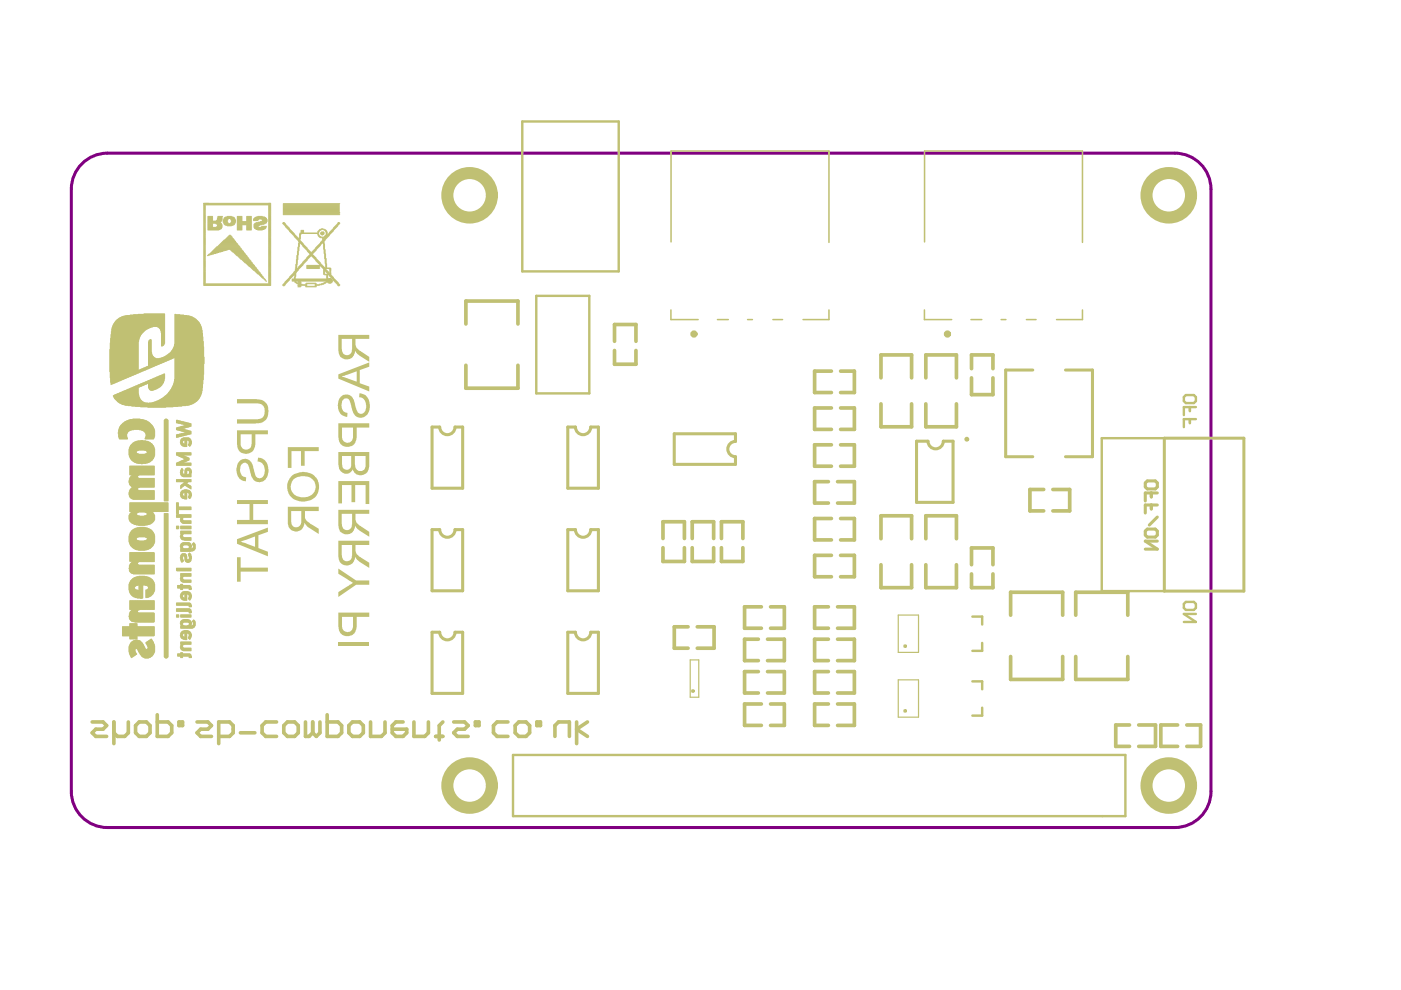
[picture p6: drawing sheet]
<svg xmlns="http://www.w3.org/2000/svg" width="297mm" height="210mm" viewBox="0 0 297 210" stroke-linecap="round" stroke-linejoin="round" font-family="sans-serif">
<path d="M15.1 40.1a7.7 7.7 0 0 1 7.7-7.6h226.3a7.7 7.7 0 0 1 7.6 7.6M256.7 167.8a7.7 7.7 0 0 1-7.6 7.7h-226.3a7.7 7.7 0 0 1-7.7-7.7" fill="none" stroke="#800080" stroke-width=".65"/>
<path d="M15.1 40.1v127.7M256.7 40.1v127.7" fill="none" stroke="#800080" stroke-width=".64"/>
<g fill="none" stroke="#c0c073" stroke-width=".21">
<path d="M43.2 43.2h14.2M43.2 43.1h14.2M43.2 43.3h14.2M43.2 43.6h.3M43.2 60h.3M43.2 43.7h.3M43.2 43.9h.3M43.2 44.1h.3M43.2 44.2h.3M43.2 44.3h.3M43.2 44.4h.3M43.2 45.3h.3"/>
<path d="M43.2 45.4h.3M43.2 45.6h.3M43.2 47.8h.3M43.2 47.9h.3M43.2 48h.3M43.2 48.1h.3M43.2 49h.3M43.2 49.1h.3M43.2 49.2h.3M43.2 49.3h.3M43.2 50.2h.3M43.2 50.3h.3"/>
<path d="M43.2 50.4h.3M43.2 50.5h.3M43.2 51.4h.3M43.2 51.5h.3M43.2 51.6h.3M43.2 52.5h.3M43.2 52.6h.3M43.2 52.8h.3M43.2 52.9h.3M43.2 53.8h.3M43.2 53.9h.3M43.2 54h.3"/>
<path d="M43.2 54.1h.3M43.2 55h.3M43.2 55.1h.3M43.2 55.2h.3M43.2 55.3h.3M43.2 56.2h.3M43.2 56.3h.3M43.2 56.4h.3M43.2 56.5h.3M43.2 57.4h.3M43.2 57.5h.3M43.2 57.6h.3"/>
<path d="M43.2 57.7h.3M43.2 58.6h.3M43.2 58.7h.3M43.2 58.9h.3M43.2 59h.3M43.2 59.9h.3M43.2 43.4h14.2M43.2 43.8h.3M43.2 44h.3M43.2 44.6h.3M43.2 44.7h.3M43.2 44.8h.3"/>
<path d="M43.2 44.9h.3M43.2 45h.3M43.2 45.1h.3M43.2 45.2h.3M43.2 45.7h.3M43.2 45.8h.3M43.2 45.9h.3M43.2 46h.3M43.2 46.1h.3M43.2 46.2h.3M43.2 46.3h.3M43.2 46.4h.3"/>
<path d="M43.2 46.5h.3M43.2 46.7h.3M43.2 46.8h.3M43.2 46.9h.3M43.2 47h.3M43.2 47.1h.3M43.2 47.2h.3M43.2 47.3h.3M43.2 47.4h.3M43.2 47.5h.3M43.2 47.7h.3M43.2 48.2h.3"/>
<path d="M43.2 48.3h.3M43.2 48.4h.3M43.2 48.5h.3M43.2 48.7h.3M43.2 48.8h.3M43.2 48.9h.3M43.2 49.4h.3M43.2 49.5h.3M43.2 49.7h.3M43.2 49.8h.3M43.2 49.9h.3M43.2 50h.3"/>
<path d="M43.2 50.1h.3M43.2 50.7h.3M43.2 50.8h.3M43.2 50.9h.3M43.2 51h.3M43.2 51.1h.3M43.2 51.2h.3M43.2 51.3h.3M43.2 51.8h.3M43.2 51.9h.3M43.2 52h.3M43.2 52.1h.3"/>
<path d="M43.2 52.2h.3M43.2 52.3h.3M43.2 52.4h.3M43.2 53h.3M43.2 53.1h.3M43.2 53.2h.3M43.2 53.3h.3M43.2 53.4h.3M43.2 53.5h.3M43.2 53.6h.3M43.2 54.2h.3M43.2 54.3h.3"/>
<path d="M43.2 54.4h.3M43.2 54.5h.3M43.2 54.6h.3M43.2 54.8h.3M43.2 54.9h.3M43.2 55.4h.3M43.2 55.5h.3M43.2 55.6h.3M43.2 55.8h.3M43.2 55.9h.3M43.2 56h.3M43.2 56.1h.3"/>
<path d="M43.2 56.6h.3M43.2 56.7h.3M43.2 56.9h.3M43.2 57h.3M43.2 57.1h.3M43.2 57.2h.3M43.2 57.3h.3M43.2 57.9h.3M43.2 58h.3M43.2 58.1h.3M43.2 58.2h.3M43.2 58.3h.3"/>
<path d="M43.2 58.4h.3M43.2 58.5h.3M43.2 59.1h.3M43.2 59.2h.3M43.2 59.3h.3M43.2 59.4h.3M43.2 59.5h.3M43.2 59.6h.3M43.2 59.7h.3M44 54.2h.2M44.1 47.8h1M44.1 47.9h1"/>
<path d="M44.1 48h1M44.1 48.1h1M44.1 54.1h.4M44.1 45.9h1M44.1 46h1M44.1 46.1h1M44.1 46.2h1M44.1 46.3h1M44.1 46.4h1M44.1 46.5h1M44.1 46.7h1M44.1 46.8h1"/>
<path d="M44.1 46.9h2.9M44.1 47h2.8M44.1 47.1h2.6M44.1 47.2h2.6M44.1 47.3h2.8M44.1 47.4h1M44.1 47.5h1M44.1 47.7h1M44.1 48.2h3M44.1 48.3h2.9M44.1 48.4h2.9M44.1 48.5h2.8"/>
<path d="M44.1 48.7h2.5M44.1 48.8h2.3M44.2 54h.8M44.3 53.9h1M44.5 53.8h1.2M44.6 53.6h1.5M44.8 53.5h1.6M44.9 53.4h2M45 53.3h2.2M45.1 53.2h2.4M45.2 53.1h2.8M45.3 53h3"/>
<path d="M45.4 52.9h5.8M45.5 52.8h5.7M45.6 52.6h5.5M45.7 52.5h5.3M45.7 47.4h1.3M45.9 48.1h1.2M45.9 46.8h1.1M45.9 52.4h5M46 46.7h1.1M46 47.5h1M46 52.3h4.9M46.1 47.8h1"/>
<path d="M46.1 47.9h1M46.1 48h1M46.1 46.2h1M46.1 46.3h1M46.1 46.4h1M46.1 46.5h1M46.1 47.7h1M46.2 45.9h1M46.2 46h.9M46.2 46.1h.9M46.2 52.2h4.5M46.3 52.1h4.3"/>
<path d="M46.4 52h4.1M46.5 51.9h3.9M46.6 51.8h3.8M46.7 51.6h3.6M46.9 51.5h3.3M47 51.4h3.1M47.1 51.3h2.9M47.2 51.2h2.8M47.3 46.7h1M47.3 46.8h.9M47.3 46.9h.9M47.3 47h.9"/>
<path d="M47.3 47.1h1M47.3 51.1h2.6M47.4 46.4h1M47.4 46.5h.9M47.4 47.2h.9M47.4 47.3h1M47.4 51h2.3M47.5 46.2h2.2M47.5 46.3h2.2M47.5 47.4h2.2M47.5 47.5h2.2M47.5 50.9h2.1"/>
<path d="M47.6 46.1h2M47.6 47.7h2M47.7 50.8h1.9M47.9 47.8h1.5M47.9 46h1.5M47.9 50.7h1.6M48 50.5h1.4M48.1 50.4h1.2M48.2 47.9h.9M48.2 50.3h1M48.2 45.9h.9M48.3 50.2h.9"/>
<path d="M48.4 50.1h.7M48.5 50h.5M48.6 49.9h.3M48.9 46.4h1M48.9 47.3h1M48.9 53h2.4M49 46.5h.9M49 46.7h1M49 47.1h1M49 47.2h.9M49 53.1h2.4M49.1 46.8h.9"/>
<path d="M49.1 46.9h.9M49.1 47h.9M49.1 53.2h2.4M49.2 53.3h2.4M49.3 53.4h2.3M49.5 53.5h2.2M49.6 53.6h2.3M49.7 53.8h2.3M49.9 53.9h2.1M50 54h2.1M50.1 54.1h2.1M50.2 54.2h2.1"/>
<path d="M50.3 47.8h1M50.3 47.9h1M50.3 48h1M50.3 48.1h1M50.3 45.9h1M50.3 46h1M50.3 46.1h1M50.3 46.2h1M50.3 46.3h1M50.3 46.4h1M50.3 46.5h1M50.3 46.7h1"/>
<path d="M50.3 46.8h1M50.3 46.9h1M50.3 47h3M50.3 47.1h3M50.3 47.2h3M50.3 47.3h3M50.3 47.4h3M50.3 47.5h3M50.3 47.7h3M50.3 48.2h1M50.3 48.3h1M50.3 48.4h1"/>
<path d="M50.3 48.5h1M50.3 48.7h1M50.3 48.8h1M50.4 54.3h2M50.5 54.4h1.9M50.6 54.5h1.9M50.7 54.6h1.9M50.9 54.8h1.8M51 54.9h1.7M51.1 55h1.8M51.3 55.1h1.7M51.4 55.2h1.7"/>
<path d="M51.5 55.3h1.7M51.6 55.4h1.6M51.7 55.5h1.6M51.9 55.6h1.5M52 55.8h1.5M52.2 55.9h1.3M52.3 47.8h1M52.3 47.9h1M52.3 48h1M52.3 48.1h1M52.3 45.9h1M52.3 46h1"/>
<path d="M52.3 46.1h1M52.3 46.2h1M52.3 46.3h1M52.3 46.4h1M52.3 46.5h1M52.3 46.7h1M52.3 46.8h1M52.3 46.9h1M52.3 48.2h1M52.3 48.3h1M52.3 48.4h1M52.3 48.5h1"/>
<path d="M52.3 48.7h1M52.3 48.8h1M52.3 56h1.3M52.4 56.1h1.3M52.5 56.2h1.4M52.6 56.3h1.4M52.7 56.4h1.3M52.9 56.5h1.2M53.1 56.6h1.1M53.2 56.7h1.1M53.3 56.9h1.1M53.4 57h1"/>
<path d="M53.5 57.1h1M53.6 57.2h1M53.7 46.4h2.8M53.7 46.5h1.2M53.7 46.7h1M53.7 46.8h.9M53.7 57.3h1M53.9 47.8h1.2M53.9 47.9h1M53.9 48h.8M53.9 48.1h.8M53.9 46.3h2.6"/>
<path d="M53.9 47.5h2.1M53.9 47.7h1.6M53.9 48.2h2.5M54 57.4h.7M54 46.2h2.4M54 47.4h2.2M54 48.3h2.4M54 48.4h2.3M54.1 57.5h.8M54.1 46.1h2.2M54.1 47.3h2.3M54.2 57.6h.8"/>
<path d="M54.2 48.5h2M54.3 57.7h.8M54.3 46h1.8M54.3 47.2h2.2M54.3 48.7h1.7M54.4 57.9h.8M54.5 58h.7M54.6 45.9h1M54.6 48.8h1M54.6 58.1h.7M54.7 47.1h1.8M54.9 58.2h.5"/>
<path d="M55 58.3h.5M55.1 58.4h.4M55.2 47h1.4M55.2 58.5h.4M55.3 58.6h.4M55.4 48.1h1M55.4 58.7h.5M55.5 48h1M55.5 58.9h.4M55.5 46.5h1.1M55.5 46.9h1.1M55.6 59h.4"/>
<path d="M55.6 46.7h1M55.6 46.8h1M55.9 59.1h.2M56 59.2h.2M56.1 59.3h.2M56.2 59.4h.1M56.3 59.5h.1M56.4 59.6h.1M57 44.1h.4M57 44.2h.4M57 44.3h.4M57 44.4h.4"/>
<path d="M57 45.3h.4M57 45.4h.4M57 45.6h.4M57 47.8h.4M57 47.9h.4M57 48h.4M57 48.1h.4M57 49h.4M57 49.1h.4M57 49.2h.4M57 49.3h.4M57 50.2h.4"/>
<path d="M57 50.3h.4M57 50.4h.4M57 50.5h.4M57 51.4h.4M57 51.5h.4M57 51.6h.4M57 52.5h.4M57 52.6h.4M57 52.8h.4M57 52.9h.4M57 53.8h.4M57 53.9h.4"/>
<path d="M57 54h.4M57 54.1h.4M57 55h.4M57 55.1h.4M57 55.2h.4M57 55.3h.4M57 56.2h.4M57 56.3h.4M57 56.4h.4M57 56.5h.4M57 57.4h.4M57 57.5h.4"/>
<path d="M57 57.6h.4M57 57.7h.4M57 58.6h.4M57 58.7h.4M57 58.9h.4M57 59h.4M57 59.9h.4M57 60h.4M57 43.6h.4M57 43.7h.4M57 43.8h.4M57 43.9h.4"/>
<path d="M57 44h.4M57 44.6h.4M57 44.7h.4M57 44.8h.4M57 44.9h.4M57 45h.4M57 45.1h.4M57 45.2h.4M57 45.7h.4M57 45.8h.4M57 45.9h.4M57 46h.4"/>
<path d="M57 46.1h.4M57 46.2h.4M57 46.3h.4M57 46.4h.4M57 46.5h.4M57 46.7h.4M57 46.8h.4M57 46.9h.4M57 47h.4M57 47.1h.4M57 47.2h.4M57 47.3h.4"/>
<path d="M57 47.4h.4M57 47.5h.4M57 47.7h.4M57 48.2h.4M57 48.3h.4M57 48.4h.4M57 48.5h.4M57 48.7h.4M57 48.8h.4M57 48.9h.4M57 49.4h.4M57 49.5h.4"/>
<path d="M57 49.7h.4M57 49.8h.4M57 49.9h.4M57 50h.4M57 50.1h.4M57 50.7h.4M57 50.8h.4M57 50.9h.4M57 51h.4M57 51.1h.4M57 51.2h.4M57 51.3h.4"/>
<path d="M57 51.8h.4M57 51.9h.4M57 52h.4M57 52.1h.4M57 52.2h.4M57 52.3h.4M57 52.4h.4M57 53h.4M57 53.1h.4M57 53.2h.4M57 53.3h.4M57 53.4h.4"/>
<path d="M57 53.5h.4M57 53.6h.4M57 54.2h.4M57 54.3h.4M57 54.4h.4M57 54.5h.4M57 54.6h.4M57 54.8h.4M57 54.9h.4M57 55.4h.4M57 55.5h.4M57 55.6h.4"/>
<path d="M57 55.8h.4M57 55.9h.4M57 56h.4M57 56.1h.4M57 56.6h.4M57 56.7h.4M57 56.9h.4M57 57h.4M57 57.1h.4M57 57.2h.4M57 57.3h.4M57 57.9h.4"/>
<path d="M57 58h.4M57 58.1h.4M57 58.2h.4M57 58.3h.4M57 58.4h.4M57 58.5h.4M57 59.1h.4M57 59.2h.4M57 59.3h.4M57 59.4h.4M57 59.5h.4M57 59.6h.4"/>
<path d="M57 59.7h.4M59.9 47.3h.5M59.9 47.4h.6M60.1 43.2h11.9M60.1 43.3h11.8M60.1 43.4h11.8M60.1 43.5h11.8M60.1 43.6h11.8M60.1 43.7h11.8M60.1 43.9h11.8M60.1 44h11.8M60.1 44.1h11.8"/>
<path d="M60.1 44.2h11.8M60.1 44.3h11.8M60.1 44.4h11.8M60.1 44.5h11.8M60.1 44.6h11.8M60.1 44.7h11.8M60.1 44.9h11.8M60.1 45h11.8M60.1 45.1h11.9M60.1 45.2h11.9M60.1 45.3h11.8M60.1 45.4h11.8"/>
<path d="M60.1 45.5h11.9M60.1 47.2h.2M60.1 47.5h.4M60.2 47.6h.4M60.3 47.7h.4M60.4 47.8h.4M60.4 59.8h.5M60.4 59.9h.4M60.5 48h.4M60.5 48.1h.6M60.5 59.7h.6M60.6 48.2h.6"/>
<path d="M60.6 59.6h.6M60.7 48.3h.6M60.7 59.5h.6M60.8 48.4h.6M60.8 59.4h.6M60.9 48.5h.5M60.9 59.3h.5M61.1 48.6h.4M61.1 59.2h.4M61.2 48.7h.4M61.2 59h.4M61.3 48.8h.4"/>
<path d="M61.3 58.9h.4M61.4 49h.4M61.4 49.1h.5M61.4 58.7h.5M61.4 58.8h.4M61.5 49.2h.6M61.5 58.6h.6M61.6 49.3h.6M61.6 58.5h.6M61.7 49.4h.6M61.7 58.4h.6M61.8 49.5h.6"/>
<path d="M61.8 58.3h.6M61.9 49.6h.5M61.9 58.2h.5M61.9 59.2h8.4M61.9 59.3h8.5M61.9 59.4h8.6M61.9 59.5h8.6M61.9 59.6h8.6M62.1 49.7h.4M62.1 58h.6M62.2 49.8h.4M62.2 57.9h.5"/>
<path d="M62.3 50h.4M62.3 57.7h.5M62.3 57.8h.5M62.4 50.1h.4M62.4 50.2h.5M62.4 57.6h.5M62.4 58.8h.2M62.4 58.9h.2M62.4 59h.2M62.5 50.3h.5M62.5 57.5h.5M62.5 58.2h.2"/>
<path d="M62.5 58.3h.2M62.5 58.4h.2M62.5 58.5h.2M62.5 58.6h.2M62.5 58.7h.1M62.5 59.7h.2M62.5 59.8h.4M62.6 50.4h.6M62.6 56.8h.3M62.6 57h.2M62.6 57.2h.7M62.6 57.3h.7"/>
<path d="M62.6 57.4h.6M62.6 59.9h.4M62.7 50.5h.6M62.7 56h.3M62.7 56.2h.2M62.7 56.3h.2M62.7 56.4h.2M62.7 56.5h.2M62.7 56.6h.2M62.7 56.7h.2M62.7 56.9h.2M62.8 50.6h.5"/>
<path d="M62.8 55.1h.4M62.8 55.2h.2M62.8 55.3h.2M62.8 55.4h.2M62.8 55.5h.2M62.8 55.6h.2M62.8 55.7h.2M62.8 55.8h.2M62.8 55.9h.1M62.9 50.7h.7M62.9 54.2h.3M62.9 54.3h.3"/>
<path d="M62.9 54.4h.3M62.9 54.5h.3M62.9 54.6h.3M62.9 54.7h.3M62.9 54.8h.3M62.9 54.9h.3M62.9 57h.5M63 50.8h.6M63 53.3h.3M63 53.4h.3M63 53.5h.3M63 53.6h.3"/>
<path d="M63 53.7h.3M63 53.8h.3M63 53.9h.3M63 54.1h.3M63 56.9h.5M63.2 50.9h.4M63.2 52.4h.2M63.2 52.5h.2M63.2 52.6h.2M63.2 52.7h.2M63.2 52.8h.2M63.2 52.9h.2"/>
<path d="M63.2 53.1h.2M63.2 53.2h.2M63.2 56.8h.4M63.2 59.7h.5M63.3 51.1h.4M63.3 51.2h.5M63.3 51.6h.2M63.3 51.7h.2M63.3 51.8h.2M63.3 51.9h.2M63.3 52.1h.2M63.3 52.2h.2"/>
<path d="M63.3 52.3h.2M63.3 56.6h.5M63.3 56.7h.4M63.3 59.8h.5M63.3 59.9h.5M63.4 50.5h.3M63.4 50.6h.3M63.4 51.3h.5M63.4 51.4h.6M63.4 51.5h.8M63.4 56.5h.5M63.5 49.6h.2"/>
<path d="M63.5 49.7h.3M63.5 49.8h.2M63.5 50h.2M63.5 50.1h.2M63.5 50.2h.2M63.5 50.3h.2M63.5 50.4h.2M63.5 56.4h.5M63.6 49.4h3.9M63.6 49.5h3.9M63.6 56.3h.6M63.7 51.6h.6"/>
<path d="M63.7 56.2h.6M63.8 48.8h.6M63.8 49h.6M63.8 49.1h.6M63.8 49.2h.6M63.8 49.3h.6M63.8 51.7h.5M63.8 56h.5M63.9 51.8h.5M63.9 55.9h.5M64 51.9h.5M64 55.8h.5"/>
<path d="M64.2 52.1h.4M64.2 52.2h.5M64.2 55.6h.5M64.2 55.7h.4M64.3 52.3h.5M64.3 55.5h.5M64.4 52.4h.5M64.4 55.4h.5M64.5 52.5h.5M64.5 55.3h.5M64.6 52.6h.6M64.6 55.2h.6"/>
<path d="M64.7 52.7h.5M64.7 55.1h.5M64.8 52.8h.5M64.8 54.9h.5M64.9 52.9h.5M64.9 54.8h.5M65 53.1h.5M65 54.6h.6M65 54.7h.5M65 56.3h2.8M65 56.4h2.8M65 56.5h2.7"/>
<path d="M65 56.6h2.7M65 56.7h2.7M65 56.8h2.8M65 56.9h2.7M65.2 53.2h.4M65.2 53.3h.5M65.2 54.5h.5M65.3 53.4h.5M65.3 54.4h.5M65.4 53.5h.5M65.4 54.3h.5M65.5 53.6h1"/>
<path d="M65.5 54.2h1M65.6 53.7h.8M65.6 54.1h.8M65.7 53.8h.6M65.7 53.9h.6M66 53.5h.6M66 54.3h.6M66.2 53.4h.5M66.2 54.4h.5M66.3 53.3h.5M66.3 54.5h.5M66.4 53.2h.5"/>
<path d="M66.4 54.6h.5M66.5 53.1h.5M66.5 54.7h.5M66.6 52.9h.4M66.6 54.8h.4M66.7 52.8h.5M66.7 54.9h.5M66.8 52.7h.5M66.8 55.1h.5M66.9 52.5h.6M66.9 52.6h.5M66.9 55.2h.5"/>
<path d="M66.9 55.3h.6M67 52.4h.6M67 55.4h.6M67.2 52.3h.5M67.2 55.5h.5M67.3 52.2h.5M67.3 55.6h.5M67.4 49.1h.3M67.4 49.2h.2M67.4 49.3h.2M67.4 49.6h.2M67.4 49.7h.2"/>
<path d="M67.4 49.8h.2M67.4 52.1h.5M67.4 55.7h.5M67.5 49h.2M67.5 50h.2M67.5 50.1h.3M67.5 51.9h.4M67.5 55.8h.4M67.6 48.8h.3M67.6 50.2h.4M67.6 51.8h.4M67.6 55.9h.4"/>
<path d="M67.7 48.7h.5M67.7 50.3h1.8M67.7 51.7h.5M67.7 56h.5M67.8 48.6h1M67.8 51.6h.5M67.8 56.2h.5M67.9 49.4h.8M67.9 49.5h.8M67.9 50.4h.8M67.9 51.4h.8M67.9 51.5h.5"/>
<path d="M67.9 56.3h.5M67.9 56.4h.6M68 49.3h.7M68 49.6h.7M68 49.7h.6M68 51.3h.7M68 56.5h.6M68.2 48.5h.3M68.2 49.2h.4M68.2 51.2h.5M68.2 56.6h.5M68.3 49.8h.1"/>
<path d="M68.3 51.1h.5M68.3 56.7h.5M68.4 50.5h.2M68.4 50.6h.8M68.4 50.7h.6M68.4 50.8h.5M68.4 50.9h.5M68.4 56.8h1.6M68.5 51.5h.2M68.5 51.6h.2M68.5 56.9h1.7M68.6 48.7h.4"/>
<path d="M68.6 51.7h.2M68.6 51.8h.2M68.6 51.9h.2M68.6 52.1h.2M68.6 52.2h.2M68.6 52.3h.2M68.6 52.4h.2M68.6 52.5h.2M68.6 52.6h.2M68.6 52.7h.2M68.6 52.8h.2M68.6 57h.4"/>
<path d="M68.6 57.2h.6M68.6 57.3h.7M68.6 57.4h.8M68.6 57.5h.2M68.6 57.6h.2M68.6 57.7h.2M68.6 57.8h.2M68.6 57.9h.2M68.6 58h.2M68.6 58.2h1.6M68.7 50.2h.9M68.7 52.9h.2"/>
<path d="M68.7 53.1h.2M68.7 53.2h.2M68.7 53.3h.2M68.7 53.4h.2M68.7 53.5h.2M68.7 53.6h.2M68.7 53.7h.2M68.7 59.9h.5M68.8 48.8h.4M68.8 50.1h.9M68.8 50.4h.6M68.8 50.5h.5"/>
<path d="M68.8 53.8h.2M68.8 53.9h.2M68.8 54.1h.2M68.8 54.2h.2M68.8 54.3h.2M68.8 54.4h.2M68.8 54.5h.2M68.8 54.6h.2M68.8 54.7h.2M68.8 54.8h.4M68.8 58.3h1.4M68.9 49h.4"/>
<path d="M68.9 50h.9M68.9 54.9h.3M68.9 55.1h.3M68.9 55.2h.3M68.9 55.3h.3M68.9 55.4h.3M68.9 55.5h.3M68.9 55.6h.3M68.9 55.7h.3M68.9 55.8h.3M68.9 59.8h.5M69 49.1h.3"/>
<path d="M69 49.2h.4M69 49.8h.3M69 55.9h.3M69 56h.3M69 56.2h.3M69 56.3h.3M69 56.4h.3M69 56.5h.3M69 56.6h.3M69 56.7h.3M69 57.5h.5M69 57.6h.6"/>
<path d="M69.2 49.3h.2M69.2 49.4h.2M69.2 49.5h.2M69.2 49.6h.2M69.2 49.7h.2M69.2 57.7h.5M69.2 59.7h1.3M69.3 57.8h.4M69.3 58.4h.2M69.3 58.5h.2M69.3 58.6h.2M69.3 58.7h.2"/>
<path d="M69.3 58.8h.2M69.3 58.9h.2M69.3 59h.3M69.4 49.8h.4M69.4 57.9h.8M69.5 49.7h.4M69.5 58h.7M69.5 59.8h.9M69.5 59.9h.9M69.6 49.6h.4M69.7 49.5h.5M69.7 59h.5"/>
<path d="M69.8 49.3h.6M69.8 49.4h.5M69.8 57h.4M69.8 58.4h.5M69.8 58.5h.6M69.9 49.2h.6M69.9 57.2h.3M69.9 57.3h.3M69.9 57.4h.3M69.9 57.5h.1M69.9 57.6h.3M69.9 57.7h.1"/>
<path d="M69.9 57.8h.3M69.9 58.6h.6M70 49.1h.6M70 58.7h.6M70.2 49h.5M70.2 58.8h.5M70.3 48.8h.4M70.3 58.9h.4M70.4 48.7h.4M70.4 59h.4M70.5 48.6h.4M70.5 59.2h.4"/>
<path d="M70.6 48.5h.4M70.6 59.3h.4M70.7 48.3h.6M70.7 48.4h.5M70.7 59.4h.5M70.7 59.5h.6M70.8 48.2h.6M70.8 59.6h.6M70.9 48.1h.6M70.9 59.7h.6M71 48h.6M71 59.8h.6"/>
<path d="M71.2 47.8h.4M71.2 59.9h.5M71.3 47.7h.4M71.4 47.6h.4M71.5 47.5h.4M71.6 47.3h.4M71.6 47.4h.4M71.7 47.2h.2M23.3 74.1v4.7M23.4 72.7v7.4M23.5 71.7v9.4M23.5 70.9v10.7"/>
<path d="M23.6 70.3v11.2M23.7 69.7v11.8M23.8 69.4v12M23.9 69.2v12.2M23.9 69v12.4M24 68.8v12.5M24.1 68.7v12.6M24.2 68.6v12.6M24.3 68.4v12.8M24.3 68.3v12.9M24.4 68.2v13M24.5 68.1v13.1"/>
<path d="M24.6 68v13.1M24.7 67.9v13.2M24.8 67.9v13.1M24.8 67.8v13.2M24.9 67.7v13.3M25 67.7v13.2M25.1 67.6v13.3M25.2 67.5v13.3M25.3 67.5v13.2M25.4 67.4v13.3M25.5 67.4v13.3M25.6 67.3v13.4"/>
<path d="M25.7 67.2v13.4M25.8 67.2v13.4M25.9 67.1v13.4M26 67.1v13.4M26.1 67.1v13.4M26.1 67v13.4M26.2 67v13.4M26.3 67v13.3M26.4 67v13.3M26.5 67v13.3M26.6 67v13.3M26.7 67v13.2"/>
<path d="M26.8 67v13.2M26.9 66.9v13.2M27 66.9v13.1M27.1 66.9v13.1M27.2 66.9v13.1M27.3 66.9v13M27.4 66.9v13M27.5 66.9v13M27.6 66.8v13.1M27.7 66.8v13M27.8 66.8v13M27.8 66.8v12.9"/>
<path d="M27.9 66.8v12.9M28 66.8v12.8M28.1 66.8v12.8M28.2 66.8v12.8M28.2 66.8v12.7M28.3 66.7v12.8M28.4 66.7v12.7M28.5 66.7v12.7M28.6 66.7v12.7M28.7 66.7v12.7M28.8 66.7v12.6M28.9 66.7v12.6"/>
<path d="M29 66.7v12.5M29.1 66.7v12.5M29.1 66.7v12.4M29.2 66.7v12.4M29.3 66.6v12.5M29.4 66.6v5.9M29.4 78.5v.5M29.5 66.6v5.5M29.5 78.5v.5M29.5 66.6v5.1M29.6 66.6v4.9M29.6 78.4v.6"/>
<path d="M29.7 66.6v4.7M29.7 78.4v.5M29.8 66.6v4.6M29.8 78.3v.6M29.9 66.6v4.4M29.9 78.3v.6M29.9 66.6v4.3M29.9 78.2v.6M30 66.6v4.2M30 78.2v.6M30.1 66.6v4.1M30.1 78.2v.5"/>
<path d="M30.2 66.6v4M30.2 78.2v.5M30.3 66.6v3.9M30.3 78.2v.4M30.4 66.6v3.9M30.4 78.1v.5M30.4 66.6v3.8M30.5 66.6v3.7M30.5 78v.6M30.6 66.6v3.6M30.6 78v.6M30.7 66.6v3.5"/>
<path d="M30.7 78v.5M30.8 66.6v3.4M30.8 77.9v.6M30.9 66.6v3.4M30.9 77.8v.6M31 66.6v3.3M31 77.8v.6M31.1 66.6v3.2M31.1 77.7v.6M31.2 66.6v3.2M31.2 77.7v.6M31.2 66.6v3.1"/>
<path d="M31.2 77.7v.5M31.3 66.6v3.1M31.3 77.7v.5M31.4 66.6v3M31.4 77.7v.5M31.5 66.6v3M31.5 72.5v5.7M31.6 66.6v3M31.6 72.2v6M31.7 66.6v3M31.7 72.2v5.9M31.7 66.6v2.9"/>
<path d="M31.7 72.1v6M31.8 66.6v2.9M31.8 72.1v5.9M31.9 66.6v2.9M31.9 72v6M32 66.6v2.8M32 72v6M32.1 66.6v2.8M32.1 72.1v5.8M32.1 66.6v2.7M32.1 74.7v3.2M32.2 66.6v2.7"/>
<path d="M32.2 75.1v2.7M32.3 66.6v2.7M32.3 75.3v2.5M32.4 66.6v2.7M32.4 75.5v2.2M32.5 66.6v2.6M32.5 75.6v2.1M32.6 66.6v2.6M32.6 75.7v2M32.7 66.6v2.6M32.7 75.8v1.9M32.8 66.6v2.6"/>
<path d="M32.8 75.9v1.7M32.9 66.6v2.6M32.9 75.9v1.7M33 66.6v2.6M33 76v1.5M33.1 66.6v2.6M33.1 76v1.5M33.2 66.6v2.6M33.2 76v1.4M33.2 79.9v2.5M33.3 66.6v2.6M33.3 76v1.4"/>
<path d="M33.3 79.9v2.5M33.4 66.6v2.7M33.4 76v1.3M33.4 79.9v2.5M33.4 79.9v2.4M33.5 66.6v2.7M33.5 76v1.3M33.5 79.9v2.4M33.6 66.6v2.8M33.6 76v1.3M33.6 79.8v2.4M33.7 66.6v2.9"/>
<path d="M33.7 76v1.3M33.7 79.8v2.4M33.8 66.6v3M33.8 76v1.2M33.8 79.7v2.4M33.8 79.7v2.3M33.9 66.6v3.1M33.9 76v1.1M33.9 79.7v2.3M34 66.6v3.3M34 76v1.1M34 79.6v2.4"/>
<path d="M34.1 66.6v3.5M34.1 76v1.1M34.1 79.6v2.3M34.2 66.6v3.9M34.2 75.9v1.1M34.2 79.5v2.3M34.3 66.6v6.8M34.3 75.9v1.1M34.3 79.5v2.2M34.3 75.9v1M34.3 79.5v2.1M34.4 66.6v6.8"/>
<path d="M34.4 75.8v1.1M34.4 79.4v2.1M34.5 66.6v6.7M34.5 75.8v1.1M34.5 79.4v2M34.6 66.6v6.7M34.6 75.8v1.1M34.6 79.4v1.8M34.7 66.6v6.6M34.7 75.7v1.2M34.7 79.4v1.8M34.7 66.6v6.5"/>
<path d="M34.7 75.7v1.1M34.7 79.3v1.6M34.8 66.6v6.4M34.8 75.6v1.2M34.8 79.3v1.4M34.9 66.6v6.2M34.9 75.6v1.1M34.9 79.3v1M35 75.6v1.1M35.1 75.6v1M35.1 75.5v1.1M35.2 75.4v1.2"/>
<path d="M35.3 75.4v1.1M35.4 75.3v1.2M35.5 75.2v1.2M35.6 75.2v1.2M35.7 75.1v1.3M35.8 75v1.4M35.9 75v1.3M36 74.9v1.4M36 74.8v1.4M36.1 74.7v1.5M36.2 74.7v1.4M36.3 74.6v1.5"/>
<path d="M36.4 74.4v1.7M36.4 74.3v1.7M36.5 74.3v1.7M36.6 74.1v1.9M36.7 73.9v2.1M36.8 73.8v2.1M36.8 73.6v2.3M36.9 73.4v2.5M37 73v2.8M37.1 66.6v19.6M37.2 66.6v19.6M37.3 66.6v19.6"/>
<path d="M37.3 66.7v19.5M37.4 66.7v19.5M37.5 66.7v19.5M37.6 66.7v19.5M37.7 66.7v19.5M37.8 66.7v19.4M37.9 66.7v19.4M38 66.7v19.4M38.1 66.7v19.4M38.2 66.8v19.3M38.3 66.8v19.3M38.4 66.8v19.3"/>
<path d="M38.5 66.8v19.3M38.6 66.8v19.3M38.6 66.8v19.2M38.7 66.8v19.2M38.8 66.8v19.2M38.9 66.8v19.2M39 66.8v19.2M39 66.9v19.1M39.1 66.9v19.1M39.2 66.9v19.1M39.3 66.9v19.1M39.4 66.9v19.1"/>
<path d="M39.4 66.9v19M39.5 66.9v19M39.6 66.9v19M39.7 67v18.9M39.8 67v18.9M39.9 67v18.9M40 67v18.9M40.1 67v18.9M40.2 67v18.9M40.3 67v18.9M40.3 67v18.8M40.4 67.1v18.7"/>
<path d="M40.5 67.1v18.7M40.6 67.1v18.6M40.7 67.2v18.5M40.7 67.2v18.4M40.8 67.2v18.4M40.9 67.3v18.3M41 67.4v18.1M41.1 67.4v18M41.1 67.5v17.9M41.2 67.5v17.9M41.3 67.5v17.9M41.4 67.6v17.7"/>
<path d="M41.5 67.6v17.6M41.6 67.7v17.4M41.6 67.8v17.3M41.7 67.9v17.1M41.8 67.9v17.1M41.9 68v16.9M42 68.1v16.7M42 68.2v16.5M42.1 68.3v16.3M42.2 68.3v16.2M42.3 68.5v15.9M42.4 68.7v15.5"/>
<path d="M42.4 68.7v15.4M42.5 68.9v15M42.6 69.2v14.5M42.7 69.3v14.2M42.8 69.6v13.7M42.9 70v12.9M42.9 70.7v11.5M43 71.4v10M43.1 72.4v8.1M43.2 73.5v5.9M43.2 60.1h.3M43.2 60.2h14.2"/>
<path d="M43.2 60.3h14.2M43.2 60.4h14.2M43.2 60.5h14.2M43.3 75.7v1.4M57 60.1h.4M59.9 60.4h.6M59.9 60.5h.5M60.1 60.3h.4M60.1 60.6h.2M60.2 60.2h.4M60.3 60h.4M62.8 60h.9"/>
<path d="M62.9 60.2h.9M63.2 60.3h.8M63.2 60.5h.6M63.2 60.6h.6M63.2 60.8h.5M63.3 60.4h1.7M63.3 60.7h.5M63.9 60.5h1.1M64.7 60.6h.3M64.8 60.2h2.2M64.8 60.3h.2M64.8 60.7h2.2"/>
<path d="M64.8 60.8h2.2M64.9 60h.1M65.2 60h1.5M66.8 60h.1M66.8 60.3h.2M66.8 60.4h1.5M66.8 60.5h.9M66.8 60.6h.2M67.7 60.3h.9M68.2 60.2h.6M68.5 60h.5M69.7 60h.5"/>
<path d="M71.3 60h.4M71.4 60.2h.4M71.5 60.3h.4M71.6 60.4h.4M71.6 60.5h.4M71.7 60.6h.2M24 83.9v.1M24.1 83.8v.4M24.2 83.8v.5M24.3 83.7v.8M24.3 83.7v.9M24.4 83.7v.9"/>
<path d="M24.5 83.7v1M24.6 83.7v1.1M24.7 83.6v1.3M24.8 83.6v1.4M24.8 83.5v1.5M24.9 83.5v1.6M25 83.4v1.8M25.1 83.4v1.9M25.1 91.6v.4M25.2 83.4v1.9M25.2 91.1v1.6M25.2 83.3v2.1"/>
<path d="M25.2 90.9v2M25.3 83.3v2.1M25.3 90.6v2.5M25.4 83.3v2.1M25.4 90.5v2.6M25.5 83.3v2.2M25.5 90.4v2.7M25.6 83.2v2.3M25.6 90.2v2.9M25.6 83.2v2.4M25.7 83.2v2.4M25.7 90.1v3"/>
<path d="M25.8 83.1v2.6M25.8 90v3.1M25.9 83.1v2.6M25.9 89.9v3.2M26 83v2.8M26 89.8v3.3M26.1 83v2.8M26.1 89.7v3.4M26.1 82.9v2.9M26.2 82.9v2.9M26.2 89.7v3.4M26.3 82.9v3"/>
<path d="M26.3 89.6v3.5M26.4 82.9v3M26.4 89.5v3.6M26.5 82.9v3M26.5 89.4v3.7M26.5 82.8v3.1M26.6 82.8v3.1M26.6 89.3v3.8M26.7 82.8v3.1M26.7 89.3v3.8M26.8 82.7v3.2M26.8 89.3v3.8"/>
<path d="M26.9 82.7v3.2M26.9 89.3v3.8M26.9 82.6v3.3M26.9 89.2v2.7M26.9 92.7v.4M27 82.6v3.3M27 89.2v2.6M27 92.9v.2M27.1 82.5v3.4M27.1 89.2v2.4M27.2 82.5v3.5M27.2 89.1v2.4"/>
<path d="M27.3 82.5v3.5M27.3 89.1v2.3M27.4 82.4v3.6M27.4 89v2.4M27.4 95.3v1.2M27.4 94.9v1.9M27.5 82.4v3.6M27.5 89v2.3M27.5 94.8v2.2M27.5 98.8v1.9M27.6 82.4v3.6M27.6 89v2.3"/>
<path d="M27.6 94.6v2.5M27.6 98.8v1.9M27.7 82.3v3.7M27.7 88.9v2.3M27.7 94.4v2.9M27.7 98.8v1.9M27.8 82.3v3.7M27.8 88.9v2.3M27.8 94.4v3M27.8 98.8v1.9M27.8 94.3v3.1M27.9 82.2v3.9"/>
<path d="M27.9 88.9v2.2M27.9 94.2v3.4M27.9 98.8v1.9M28 82.2v3.9M28 88.9v2.2M28 94.1v3.5M28 98.8v1.9M28.1 82.1v4M28.1 88.9v2.2M28.1 94v3.7M28.1 98.8v4.4M28.2 82.1v4"/>
<path d="M28.2 88.9v2.2M28.2 94v3.8M28.2 98.8v7M28.2 82v4.1M28.2 93.9v4M28.2 98.8v7.1M28.3 82v4.1M28.3 88.9v2.2M28.3 93.9v4M28.3 98.8v7.1M28.4 82v4.1M28.4 88.9v2.1"/>
<path d="M28.4 93.8v4.1M28.4 98.8v7.1M28.5 82v4.1M28.5 88.9v2.1M28.5 93.7v4.3M28.5 98.8v7.1M28.6 82v4.1M28.6 88.9v2.1M28.6 93.7v4.3M28.6 98.8v7.1M28.7 81.9v4.2M28.7 88.9v2.1"/>
<path d="M28.7 93.7v4.3M28.7 98.8v7.1M28.7 81.9v4.3M28.7 93.6v4.5M28.8 81.8v4.4M28.8 88.9v2.1M28.8 93.6v4.5M28.8 98.8v7.1M28.9 81.8v4.4M28.9 88.9v2.1M28.9 93.6v4.6M28.9 98.8v7.1"/>
<path d="M29 81.8v4.4M29 88.9v2.1M29 93.6v2.1M29 96.1v2.1M29 98.8v7.1M29.1 81.7v4.5M29.1 88.9v2.1M29.1 93.6v2M29.1 96.1v2.1M29.1 98.8v7.1M29.2 81.6v4.6M29.2 88.9v2.1"/>
<path d="M29.2 93.5v2M29.2 96.2v2.1M29.2 98.8v2.1M29.3 81.6v4.6M29.3 88.9v2.1M29.3 93.5v2M29.3 96.2v2.1M29.3 98.8v2.1M29.4 81.6v.5M29.4 83.5v2.7M29.4 88.9v2.1M29.4 93.5v2"/>
<path d="M29.4 96.2v2.1M29.4 98.8v2M29.5 81.6v.5M29.5 83.9v2.3M29.5 88.9v2.1M29.5 93.5v1.9M29.5 96.3v2M29.5 98.8v2M29.5 81.6v.4M29.5 84.2v2M29.5 88.9v2.2M29.5 98.8v1.9"/>
<path d="M29.6 81.5v.5M29.6 84.4v1.8M29.6 88.9v2.2M29.6 93.5v1.9M29.6 96.3v2M29.6 98.8v1.9M29.7 81.5v.5M29.7 84.6v1.6M29.7 88.9v2.2M29.7 93.5v1.9M29.7 96.3v2M29.7 98.8v1.9"/>
<path d="M29.8 81.4v.6M29.8 84.7v1.6M29.8 88.9v2.2M29.8 93.5v1.9M29.8 96.3v2M29.8 98.8v1.9M29.9 81.4v.6M29.9 84.8v1.5M29.9 88.9v2.2M29.9 93.4v2M29.9 96.3v2M29.9 98.8v1.9"/>
<path d="M29.9 81.3v.6M29.9 84.9v1.4M29.9 88.9v2.3M30 81.3v.6M30 85v1.3M30 88.9v2.3M30 93.4v2M30 96.3v2M30 98.8v1.9M30.1 81.3v.5M30.1 85v1.3M30.1 88.9v2.3"/>
<path d="M30.1 93.4v2M30.1 96.3v2M30.1 98.8v1.9M30.2 81.2v.6M30.2 85.1v1.2M30.2 88.9v2.4M30.2 93.4v2M30.2 96.3v2M30.2 98.8v1.9M30.3 81.2v.5M30.3 85.2v1.1M30.3 89v2.3"/>
<path d="M30.3 93.4v2M30.3 96.3v2M30.3 98.8v1.9M30.4 81.2v.5M30.4 85.2v1.1M30.4 89v2.4M30.4 93.5v1.9M30.4 96.3v2M30.4 98.8v1.9M30.4 85.3v1M30.5 81.2v.4M30.5 85.3v1"/>
<path d="M30.5 89v2.4M30.5 93.5v1.9M30.5 96.3v2M30.5 98.8v1.9M30.6 81.1v.5M30.6 85.4v.9M30.6 89.1v2.4M30.6 93.5v1.9M30.6 96.3v2M30.6 98.8v1.9M30.7 81.1v.5M30.7 85.4v.9"/>
<path d="M30.7 89.1v2.5M30.7 93.5v2M30.7 96.3v2M30.7 98.8v1.9M30.8 81v.6M30.8 85.4v.9M30.8 89.1v2.6M30.8 92.9v.2M30.8 93.5v2M30.8 96.2v2.1M30.8 98.8v1.9M30.8 81v.5"/>
<path d="M30.8 89.2v2.7M30.8 92.7v.4M30.9 80.9v.6M30.9 85.4v.9M30.9 89.2v2.9M30.9 92.4v.7M30.9 93.5v2M30.9 96.2v2.1M30.9 98.8v1.9M31 80.9v.6M31 85.4v.9M31 89.2v3.9"/>
<path d="M31 93.6v2M31 96.1v2.1M31 98.8v1.9M31.1 80.9v.5M31.1 85.4v.9M31.1 89.3v3.8M31.1 93.6v2.1M31.1 96.1v2.1M31.1 98.8v1.9M31.2 80.8v.6M31.2 85.4v.9M31.2 89.3v3.8"/>
<path d="M31.2 93.6v2.1M31.2 96v2.2M31.2 98.8v1.9M31.2 80.8v.5M31.2 93.6v4.6M31.3 80.7v.6M31.3 85.4v.9M31.3 89.4v3.7M31.3 93.6v4.5M31.3 98.8v1.9M31.4 80.7v.6M31.4 85.5v.8"/>
<path d="M31.4 89.4v3.7M31.4 93.6v4.5M31.4 98.8v1.9M31.5 80.7v1.5M31.5 85.5v.8M31.5 89.5v3.6M31.5 93.6v4.5M31.5 98.8v1.9M31.6 80.7v1.7M31.6 85.4v.9M31.6 89.5v3.6M31.6 93.7v4.3"/>
<path d="M31.6 98.8v1.9M31.7 80.7v1.8M31.7 85.4v.9M31.7 89.6v3.5M31.7 93.7v4.3M31.7 98.8v1.9M31.7 80.6v2M31.7 89.7v3.4M31.7 93.8v4.1M31.8 80.6v2.1M31.8 85.4v.9M31.8 89.7v3.4"/>
<path d="M31.8 93.8v4.1M31.8 98.8v1.9M31.9 80.5v2.2M31.9 85.4v.9M31.9 89.8v3.3M31.9 93.9v4M31.9 98.8v1.9M32 80.5v2.3M32 85.4v.9M32 89.9v3.2M32 94v3.8M32 98.8v1.9"/>
<path d="M32.1 80.4v2.4M32.1 85.4v.9M32.1 90v3.1M32.1 94v3.7M32.1 98.8v1.9M32.1 90.1v3M32.2 80.4v2.4M32.2 85.4v.9M32.2 90.2v2.9M32.2 94.1v3.5M32.2 98.8v1.9M32.3 80.3v2.5"/>
<path d="M32.3 85.4v.9M32.3 90.2v2.9M32.3 94.2v3.3M32.3 98.8v1.9M32.4 80.3v2.5M32.4 85.4v.9M32.4 90.4v2.7M32.4 94.4v3M32.4 98.8v1.9M32.5 80.3v2.4M32.5 85.4v.9M32.5 90.5v2.6"/>
<path d="M32.5 94.4v2.9M32.5 98.8v1.9M32.5 85.3v1M32.5 90.6v2.5M32.5 94.5v2.7M32.6 80.2v2.5M32.6 85.3v1M32.6 90.8v2.2M32.6 94.7v2.3M32.6 98.8v1.9M32.7 80.2v2.4M32.7 85.3v1"/>
<path d="M32.7 91v1.7M32.7 94.9v1.9M32.7 98.8v1.9M32.8 80.2v2.4M32.8 85.2v1.1M32.8 91.3v1.2M32.8 95.2v1.4M32.9 80.1v2.5M32.9 85.2v1.1M33 80.1v2.4M33 85.2v1.1M33 80v2.5"/>
<path d="M33 85.1v1.2M33.1 80v2.4M33.1 85.1v1.2M33.2 85v1.3M33.3 85v1.3M33.4 85v1.3M33.5 85v1.3M33.6 84.9v1.4M33.7 84.9v1.4M33.8 84.8v1.5M33.9 84.7v1.6M34 84.7v1.6"/>
<path d="M34.1 84.6v1.7M34.2 84.6v1.7M34.3 84.6v1.7M34.3 84.5v1.8M34.4 84.5v1.8M34.5 84.4v1.9M34.6 84.3v2M34.7 84.2v2.1M34.8 84.2v2.1M34.8 89.1v17.1M34.9 84.1v2.2M34.9 89v17.2"/>
<path d="M35 84v2.3M35 88.9v17.3M35.1 83.9v2.4M35.1 88.9v17.3M35.2 83.8v2.5M35.2 88.9v17.3M35.3 83.7v2.6M35.3 88.9v17.3M35.4 83.7v2.6M35.4 88.9v17.3M35.5 83.6v2.7M35.5 88.9v17.3"/>
<path d="M35.5 83.5v2.8M35.5 89v17.2M35.6 83.4v2.9M35.6 89.1v17.1M35.7 83.3v3M35.8 83.2v3.1M35.9 83.1v3.2M36 83v3.3M36 82.9v3.4M36.1 82.8v3.5M36.2 82.6v3.7M36.3 82.5v3.8"/>
<path d="M36.4 82.4v3.9M36.4 82.2v4.1M36.5 82v4.3M36.6 81.9v4.4M36.7 81.7v4.6M36.8 81.5v4.7M36.8 81.2v5M36.9 80.9v5.3M37 80.4v5.8M37.4 89.1v.6M37.4 90.7v.4M37.4 92.2v.5"/>
<path d="M37.4 96v.5M37.4 98.2v.5M37.5 89.1v.6M37.5 90.7v.4M37.5 92.2v.5M37.5 96v.6M37.5 98.2v.5M37.6 89.1v.6M37.6 90.6v.5M37.6 92.2v.5M37.6 96v.6M37.6 98.1v.6"/>
<path d="M37.7 89.1v.6M37.7 90.6v.6M37.7 92.1v.6M37.7 96v.6M37.7 98.1v.6M37.7 89.2v.5M37.7 98v.7M37.8 89.2v.5M37.8 90.6v.6M37.8 92.1v.6M37.8 96v.6M37.8 98v.7"/>
<path d="M37.9 89.2v.5M37.9 90.6v.6M37.9 92.1v.6M37.9 96v.7M37.9 98v.7M38 89.2v.5M38 90.6v.7M38 92.1v.5M38 96v.7M38 97.9v.8M38.1 89.3v.4M38.1 90.6v.7"/>
<path d="M38.1 92v.6M38.1 96v.8M38.1 97.9v.8M38.1 89.3v.5M38.2 89.3v.5M38.2 90.5v.8M38.2 92v.6M38.2 93.7v.1M38.2 96v.9M38.2 97.9v.8M38.3 89.3v.5M38.3 90.5v.9"/>
<path d="M38.3 92v.5M38.3 93.3v.8M38.3 96v.9M38.3 97.8v.9M38.3 99.7v.9M38.4 89.3v.5M38.4 90.5v.9M38.4 91.9v.6M38.4 93.2v1.1M38.4 96v.9M38.4 97.8v.9M38.4 99.6v1.2"/>
<path d="M38.5 89.3v.6M38.5 90.4v1M38.5 91.9v.6M38.5 93.1v1.3M38.5 96v1M38.5 97.7v1M38.5 99.4v1.5M38.6 89.3v.6M38.6 90.4v1M38.6 91.9v.6M38.6 93v1.4M38.6 96v1"/>
<path d="M38.6 97.7v1M38.6 99.3v1.6M38.6 90.4v.5M38.6 91v.4M38.6 91.9v.5M38.6 93v1.5M38.6 99.3v1.7M38.7 89.4v.5M38.7 90.4v.5M38.7 91v.4M38.7 91.9v.5M38.7 92.9v1.6"/>
<path d="M38.7 96v1M38.7 97.6v1.1M38.7 99.5v.6M38.8 89.4v.5M38.8 90.3v.6M38.8 91v.4M38.8 91.9v.5M38.8 92.9v.6M38.8 94v.6M38.8 96v.5M38.8 96.6v.5M38.8 97.6v.5"/>
<path d="M38.8 98.2v.5M38.8 99.6v.2M38.9 89.4v.6M38.9 90.3v.5M38.9 91v.5M38.9 91.9v.5M38.9 92.8v.6M38.9 94v.6M38.9 96v.5M38.9 96.6v.5M38.9 97.5v.6M38.9 98.2v.5"/>
<path d="M39 89.4v.6M39 90.3v.5M39 91v.5M39 91.9v.4M39 92.8v.6M39 94.1v.5M39 96v.5M39 96.6v.6M39 97.5v.5M39 98.2v.5M39 89.5v.5M39 92.8v.5"/>
<path d="M39 94.1v.6M39 97.4v.6M39.1 89.5v.5M39.1 90.2v.6M39.1 91v.5M39.1 91.8v.5M39.1 92.8v.5M39.1 94.1v.6M39.1 96v.5M39.1 96.7v.5M39.1 97.4v.5M39.1 98.2v.5"/>
<path d="M39.2 89.5v.6M39.2 90.2v.5M39.2 91.1v.5M39.2 91.8v.5M39.2 92.8v1.9M39.2 96v.5M39.2 96.7v.6M39.2 97.4v.5M39.2 98.2v.5M39.2 99.7v1.4M39.3 89.5v.6M39.3 90.2v.5"/>
<path d="M39.3 91.1v.5M39.3 91.8v.5M39.3 92.8v1.9M39.3 96v.5M39.3 96.8v.5M39.3 97.4v.5M39.3 98.2v.5M39.3 99.5v1.6M39.4 89.6v.5M39.4 90.2v.5M39.4 91.1v.5M39.4 91.8v.5"/>
<path d="M39.4 92.8v1.9M39.4 96v.5M39.4 96.8v1.1M39.4 98.2v.5M39.4 99.4v1.7M39.4 90.2v.4M39.4 91.7v.6M39.4 96.9v1M39.4 99.3v1.8M39.5 89.6v.5M39.5 90.2v.4M39.5 91.2v1.1"/>
<path d="M39.5 92.8v1.9M39.5 96v.5M39.5 96.9v.9M39.5 98.2v.5M39.5 99.3v1.8M39.6 89.6v1M39.6 91.2v1M39.6 92.8v1.9M39.6 96v.5M39.6 96.9v.9M39.6 98.2v.5M39.6 99.2v1.9"/>
<path d="M39.7 89.7v.9M39.7 91.2v1M39.7 92.8v.5M39.7 96v.5M39.7 97v.7M39.7 98.2v.5M39.7 99.2v.6M39.8 89.7v.9M39.8 91.2v1M39.8 92.8v.5M39.8 96v.5M39.8 97v.7"/>
<path d="M39.8 98.2v.5M39.8 99.2v.5M39.9 89.7v.9M39.9 91.3v.9M39.9 92.8v.6M39.9 96v.5M39.9 97v.6M39.9 98.2v.5M39.9 99.2v.5M39.9 91.3v.8M39.9 94.2v.2M40 89.7v.9"/>
<path d="M40 91.3v.8M40 92.8v.7M40 94.1v.3M40 96v.5M40 97.1v.5M40 98.2v.5M40 99.2v.6M40.1 89.7v.8M40.1 91.4v.7M40.1 92.9v1.6M40.1 96v.5M40.1 97.1v.4"/>
<path d="M40.1 98.2v.5M40.1 99.2v.7M40.2 89.7v.8M40.2 91.4v.7M40.2 92.9v1.7M40.2 96v.5M40.2 98.2v.5M40.2 99.2v1.9M40.3 89.7v.8M40.3 91.4v.6M40.3 93v1.6M40.3 96v.5"/>
<path d="M40.3 98.2v.5M40.3 99.3v1.8M40.3 89.8v.6M40.3 93.1v1.4M40.3 99.4v1.7M40.4 89.8v.6M40.4 91.4v.6M40.4 93.2v1.2M40.4 96v.5M40.4 98.2v.5M40.4 99.5v1.6M40.5 89.8v.6"/>
<path d="M40.5 91.4v.6M40.5 93.3v1M40.5 96v.5M40.5 98.2v.5M40.5 99.6v1.5M40.6 93.6v.4M40.6 99.8v.5M27.4 101.9v.4M27.4 104.4v.5M27.4 109.3v.8M27.4 113.7v1.2M27.4 101.5v1.1"/>
<path d="M27.4 104.1v1.1M27.4 109.1v1.2M27.4 113.3v1.8M27.4 119.9v1.1M27.5 101.3v1.5M27.5 103.9v1.5M27.5 106.6v1.9M27.5 109v1.5M27.5 113.2v2.2M27.5 117.1v1.9M27.5 119.7v1.5M27.6 101.2v1.7"/>
<path d="M27.6 103.8v1.7M27.6 106.6v1.9M27.6 108.9v1.7M27.6 112.9v2.6M27.6 117.1v1.9M27.6 119.6v1.7M27.7 101.1v1.9M27.7 103.7v1.9M27.7 106.6v1.9M27.7 108.8v1.9M27.7 112.9v2.8M27.7 117.1v1.9"/>
<path d="M27.7 119.5v1.9M27.8 101v2M27.8 103.6v2M27.8 106.6v1.9M27.8 108.7v2M27.8 112.8v3M27.8 117.1v1.9M27.8 119.4v2M27.8 100.9v2.2M27.8 103.5v2.2M27.8 108.6v2.2M27.8 112.6v3.3"/>
<path d="M27.8 119.3v2.2M27.9 100.9v2.3M27.9 103.4v2.3M27.9 106.6v1.9M27.9 108.6v2.3M27.9 112.5v3.4M27.9 117.1v1.9M27.9 119.3v2.2M28 100.8v2.4M28 103.4v2.4M28 106.6v4.3M28 112.4v3.6"/>
<path d="M28 117.1v1.9M28 119.2v2.4M28.1 103.4v2.4M28.1 106.6v4.4M28.1 112.4v3.7M28.1 117.1v1.9M28.1 119.1v2.5M28.2 106.6v4.4M28.2 112.4v3.8M28.2 117.1v4.5M28.2 106.6v4.5M28.2 112.3v3.9"/>
<path d="M28.2 117.1v4.6M28.3 106.6v4.5M28.3 112.2v4.1M28.3 117.1v4.6M28.4 106.6v4.5M28.4 112.2v4.1M28.4 117.1v4.6M28.5 106.6v4.5M28.5 112.1v4.2M28.5 117.1v4.6M28.6 106.6v4.6M28.6 112.1v4.3"/>
<path d="M28.6 117.1v4.6M28.7 106.6v4.6M28.7 112v4.4M28.7 117.1v4.6M28.7 112v4.5M28.8 106.6v4.6M28.8 112v4.5M28.8 117.1v4.6M28.9 106.6v4.7M28.9 112v4.5M28.9 117.1v4.6M29 106.6v2.3"/>
<path d="M29 109v2.3M29 112v2.1M29 114.5v2.1M29 117.1v4.6M29.1 106.6v2.2M29.1 109.2v2.1M29.1 112v2M29.1 114.6v2M29.1 117.1v4.6M29.1 106.6v2.1M29.1 109.3v2M29.1 111.9v2"/>
<path d="M29.2 101.3v2.2M29.2 103.9v2M29.2 106.6v2M29.2 109.3v2M29.2 111.9v2M29.2 114.6v2M29.2 117.1v2.2M29.2 119.7v2M29.3 101.3v2.1M29.3 103.9v2M29.3 106.6v2M29.3 109.4v1.9"/>
<path d="M29.3 111.9v2M29.3 114.6v2M29.3 117.1v2.1M29.3 119.7v2M29.4 101.3v2.1M29.4 103.9v2M29.4 106.6v2M29.4 109.4v2M29.4 111.9v1.9M29.4 114.6v2.1M29.4 117.1v2.1M29.4 119.7v2"/>
<path d="M29.5 101.4v2M29.5 103.9v2M29.5 106.6v2M29.5 109.4v2M29.5 111.9v1.9M29.5 114.6v2.1M29.5 117.1v2M29.5 119.8v1.9M29.5 104v1.9M29.5 114.7v2M29.6 101.4v1.9M29.6 104v1.9"/>
<path d="M29.6 106.6v2M29.6 109.4v2M29.6 111.8v2M29.6 114.7v2M29.6 117.1v2M29.6 119.8v1.9M29.7 101.4v1.9M29.7 104v1.9M29.7 106.6v2M29.7 109.4v2M29.7 111.8v2M29.7 114.7v2"/>
<path d="M29.7 117.1v2M29.7 119.8v1.9M29.8 101.4v1.9M29.8 104v1.9M29.8 106.6v2M29.8 109.4v2M29.8 111.8v2M29.8 114.7v2M29.8 117.1v2M29.8 119.8v1.9M29.9 101.4v1.9M29.9 104v1.9"/>
<path d="M29.9 106.6v2M29.9 109.4v2M29.9 111.8v2M29.9 114.7v2M29.9 117.1v2M29.9 119.8v1.9M30 101.4v1.9M30 104v1.9M30 106.6v2M30 109.4v2M30 111.8v2M30 114.7v2"/>
<path d="M30 117.1v2M30 119.8v1.9M30.1 101.4v1.9M30.1 104v1.9M30.1 106.6v2M30.1 109.4v2M30.1 111.8v2M30.1 114.7v2M30.1 117.1v2M30.1 119.8v1.9M30.2 101.4v1.9M30.2 104v1.9"/>
<path d="M30.2 106.6v2M30.2 109.4v2M30.2 111.8v2M30.2 114.7v2M30.2 117.1v2M30.2 119.8v1.9M30.3 101.4v1.9M30.3 104v1.9M30.3 106.6v2M30.3 109.4v2M30.3 111.8v2M30.3 114.7v2"/>
<path d="M30.3 117.1v2M30.3 119.8v1.9M30.4 101.4v1.9M30.4 104v1.9M30.4 106.6v2M30.4 109.4v2M30.4 111.8v2M30.4 114.7v2M30.4 117.1v2M30.4 119.8v1.9M30.5 101.4v1.9M30.5 104v1.9"/>
<path d="M30.5 106.6v2M30.5 109.4v2M30.5 111.8v2M30.5 114.7v2M30.5 117.1v2M30.5 119.8v1.9M30.6 101.4v1.9M30.6 104v1.9M30.6 106.6v2M30.6 109.4v2M30.6 111.8v2M30.6 114.6v2.1"/>
<path d="M30.6 117.1v2M30.6 119.8v1.9M30.7 101.4v1.9M30.7 104v1.9M30.7 106.6v2M30.7 109.4v2M30.7 111.9v1.9M30.7 114.6v2.1M30.7 117.1v2M30.7 119.8v1.9M30.8 101.4v1.9M30.8 104v1.9"/>
<path d="M30.8 106.6v2M30.8 109.4v2M30.8 111.9v1.9M30.8 114.6v2.1M30.8 117.1v2M30.8 119.8v1.9M30.8 109.4v1.9M30.8 111.9v2M30.8 114.6v2M30.9 101.4v1.9M30.9 104v1.9M30.9 106.6v2"/>
<path d="M30.9 109.3v2M30.9 111.9v2M30.9 114.6v2M30.9 117.1v2M30.9 119.8v1.9M31 101.4v1.9M31 104v1.9M31 106.6v2.1M31 109.3v2M31 111.9v2.1M31 114.6v2M31 117.1v2"/>
<path d="M31 119.8v1.9M31.1 101.4v1.9M31.1 104v1.9M31.1 106.6v2.1M31.1 109.2v2.1M31.1 112v2M31.1 114.5v2.1M31.1 117.1v2M31.1 119.8v1.9M31.2 101.4v1.9M31.2 104v1.9M31.2 106.6v2.3"/>
<path d="M31.2 109.1v2.2M31.2 112v2.1M31.2 114.4v2.2M31.2 117.1v2M31.2 119.8v1.9M31.2 106.6v4.7M31.2 112v4.5M31.3 101.4v1.9M31.3 104v1.9M31.3 106.6v4.6M31.3 112v4.5M31.3 117.1v2"/>
<path d="M31.3 119.8v1.9M31.4 101.4v1.9M31.4 104v1.9M31.4 106.6v4.6M31.4 112v4.5M31.4 117.1v2M31.4 119.8v1.9M31.5 101.4v1.9M31.5 104v1.9M31.5 106.6v4.6M31.5 112v4.4M31.5 117.1v2"/>
<path d="M31.5 119.8v1.9M31.6 101.4v1.9M31.6 104v1.9M31.6 106.6v4.6M31.6 112.1v4.3M31.6 117.1v2M31.6 119.8v1.9M31.7 101.4v1.9M31.7 104v1.9M31.7 106.6v4.5M31.7 112.1v4.2M31.7 117.1v2"/>
<path d="M31.7 119.8v1.9M31.7 112.2v4.1M31.8 101.4v1.9M31.8 104v1.9M31.8 106.6v4.5M31.8 112.2v4.1M31.8 117.1v2M31.8 119.8v1.9M31.9 101.4v1.9M31.9 104v1.9M31.9 106.6v4.5M31.9 112.3v4"/>
<path d="M31.9 117.1v2M31.9 119.8v1.9M32 101.4v1.9M32 104v1.9M32 106.6v4.5M32 112.3v3.9M32 117.1v2M32 119.8v1.9M32.1 101.4v1.9M32.1 104v1.9M32.1 106.6v4.4M32.1 112.4v3.7"/>
<path d="M32.1 117.1v2M32.1 119.8v1.9M32.1 106.6v4.3M32.1 112.4v3.6M32.2 101.4v1.9M32.2 104v1.9M32.2 106.6v1.9M32.2 108.6v2.3M32.2 112.5v3.4M32.2 117.1v2M32.2 119.8v1.9M32.3 101.4v1.9"/>
<path d="M32.3 104v1.9M32.3 106.6v1.9M32.3 108.6v2.2M32.3 112.6v3.3M32.3 117.1v2M32.3 119.8v1.9M32.4 101.4v1.9M32.4 104v1.9M32.4 106.6v1.9M32.4 108.6v2.1M32.4 112.7v3.1M32.4 117.1v2"/>
<path d="M32.4 119.8v1.9M32.5 101.4v1.9M32.5 104v1.9M32.5 106.6v1.9M32.5 108.7v2M32.5 112.9v2.8M32.5 117.1v2M32.5 119.8v1.9M32.5 108.9v1.7M32.5 112.9v2.6M32.6 101.4v1.9M32.6 104v1.9"/>
<path d="M32.6 106.6v1.9M32.6 109v1.5M32.6 113.1v2.3M32.6 117.1v2M32.6 119.8v1.9M32.7 101.4v1.9M32.7 104v1.9M32.7 106.6v1.9M32.7 109.1v1.2M32.7 113.3v1.9M32.7 117.2v1.9M32.7 119.8v1.9"/>
<path d="M32.8 106.6v1.9M32.8 109.3v.9M32.8 113.6v1.4M32.9 106.6v1.9M33 106.6v1.9M33.1 106.6v1.9M33.2 106.6v1.9M33.3 106.6v1.9M33.4 106.6v1.9M33.5 106.6v1.9M33.6 106.6v1.9M33.7 106.6v1.9"/>
<path d="M33.8 106.6v1.9M33.9 106.6v1.9M34 106.6v1.9M34.1 106.6v1.9M34.2 106.6v1.9M34.3 106.6v1.9M34.4 106.6v1.9M34.5 106.6v1.9M34.6 106.6v1.9M34.7 106.6v1.9M34.8 106.6v1.9M34.8 108.9v30.4"/>
<path d="M34.9 106.6v1.9M34.9 108.9v30.5M35 106.6v1.9M35 108.9v30.5M35.1 106.6v1.9M35.1 108.9v30.6M35.2 106.6v1.9M35.2 108.9v30.6M35.3 106.6v1.9M35.3 108.9v30.6M35.4 106.6v1.9M35.4 108.9v30.6"/>
<path d="M35.5 106.6v1.9M35.5 108.9v30.5M35.6 106.6v1.9M35.6 108.9v30.4M37.4 101.7v.4M37.4 106.6v2.3M37.4 109.1v.6M37.4 111.6v.5M37.5 101.7v.4M37.5 106.6v2.4M37.5 109.1v.6M37.5 111.6v.5"/>
<path d="M37.6 101.7v.4M37.6 106.6v2.4M37.6 109.1v.6M37.6 111.6v.5M37.7 101.7v.4M37.7 106.6v2.4M37.7 109.1v.6M37.7 111.6v.5M37.8 101.7v.4M37.8 106.6v2.4M37.8 109.1v.6M37.8 111.6v.5"/>
<path d="M37.9 101.7v.4M37.9 107.5v.6M37.9 109.1v.6M37.9 111.6v.4M38 101.7v.4M38 107.5v.6M38 109.1v.6M38.1 101.7v.4M38.1 107.5v.6M38.1 109.1v.6M38.2 100.1v.1M38.2 101.7v.4"/>
<path d="M38.2 104.8v.1M38.2 107.5v.6M38.2 109.1v.6M38.2 110.2v.1M38.2 113.7v.1M38.2 115.7v.2M38.2 118.2v.2M38.3 101.7v.4M38.3 103v.6M38.3 104.4v.8M38.3 107.5v.6M38.3 109.1v.6"/>
<path d="M38.3 109.9v.7M38.3 111.6v.5M38.3 112.6v.6M38.3 113.4v.7M38.3 115.4v.8M38.3 116.3v.6M38.3 117.8v1M38.4 101.7v.4M38.4 102.9v.6M38.4 104.3v1.1M38.4 107.5v.6M38.4 109.1v.6"/>
<path d="M38.4 109.8v.9M38.4 111.6v.5M38.4 112.6v.6M38.4 113.3v.9M38.4 115.3v1M38.4 116.3v.6M38.4 117.6v1.4M38.5 101.7v.4M38.5 102.8v.6M38.5 104.2v1.3M38.5 107.5v.6M38.5 109.1v1.6"/>
<path d="M38.5 111.6v.5M38.5 112.6v1.7M38.5 115.2v1.7M38.5 117.6v1.5M38.6 101.7v.4M38.6 102.7v.7M38.6 104.1v1.5M38.6 107.5v.6M38.6 109.1v1.7M38.6 111.6v.5M38.6 112.6v1.8M38.6 115.2v1.7"/>
<path d="M38.6 117.5v1.8M38.6 102.7v.6M38.6 104v1.6M38.6 109.1v1.8M38.6 115.1v1.8M38.6 117.4v1.8M38.7 100.2v.8M38.7 101.7v.4M38.7 102.6v.6M38.7 104v1.6M38.7 107.5v.6M38.7 109.1v1.8"/>
<path d="M38.7 111.6v.5M38.7 112.6v1.9M38.7 115.1v1.8M38.7 117.4v1.7M38.8 100.4v.6M38.8 101.7v.4M38.8 102.6v.5M38.8 103.9v.7M38.8 105.1v.6M38.8 107.5v.6M38.8 109.1v.8M38.8 110.3v.7"/>
<path d="M38.8 111.6v.5M38.8 112.6v.7M38.8 113.8v.7M38.8 115v.7M38.8 116.2v.7M38.8 117.4v.6M38.8 118.6v.4M38.9 100.5v.6M38.9 101.7v.4M38.9 102.5v.6M38.9 103.9v.6M38.9 105.1v.6"/>
<path d="M38.9 107.5v.6M38.9 109.1v.6M38.9 110.3v.7M38.9 111.6v.5M38.9 112.6v.7M38.9 113.9v.6M38.9 115v.6M38.9 116.3v.6M38.9 117.4v.5M38.9 118.8v.2M39 100.5v.6M39 101.7v.4"/>
<path d="M39 102.4v.6M39 103.9v.6M39 105.2v.5M39 107.5v.6M39 109.1v.6M39 110.4v.6M39 111.6v.5M39 112.6v.6M39 113.9v.6M39 115v.6M39 116.3v.6M39 117.4v.5"/>
<path d="M39 102.3v.7M39 103.9v.5M39 114v.5M39 115v.5M39.1 100.5v.6M39.1 101.7v.4M39.1 102.3v.6M39.1 103.9v.5M39.1 105.2v.6M39.1 107.5v.6M39.1 109.1v.6M39.1 110.4v.6"/>
<path d="M39.1 111.6v.5M39.1 112.6v.6M39.1 114v.6M39.1 115v.5M39.1 116.3v.6M39.1 117.4v.7M39.2 101.7v1.2M39.2 103.9v1.9M39.2 107.5v.6M39.2 109.1v.6M39.2 110.4v.6M39.2 111.6v.5"/>
<path d="M39.2 112.6v.6M39.2 114v.6M39.2 115v.5M39.2 116.3v.6M39.2 117.4v1.4M39.3 101.7v1.3M39.3 103.9v1.9M39.3 107.5v.6M39.3 109.1v.6M39.3 110.4v.6M39.3 111.6v.5M39.3 112.6v.6"/>
<path d="M39.3 114v.6M39.3 115v.5M39.3 116.3v.6M39.3 117.4v1.5M39.4 101.7v1.3M39.4 103.9v1.9M39.4 107.5v.6M39.4 109.1v.6M39.4 110.4v.6M39.4 111.6v.5M39.4 112.6v.6M39.4 114v.6"/>
<path d="M39.4 115v.5M39.4 116.3v.6M39.4 117.5v1.6M39.4 117.6v1.5M39.5 101.7v1.3M39.5 103.9v1.9M39.5 107.5v.6M39.5 109.1v.6M39.5 110.4v.6M39.5 111.6v.5M39.5 112.6v.6M39.5 114v.6"/>
<path d="M39.5 115v.5M39.5 116.3v.6M39.5 117.6v1.6M39.6 101.7v.8M39.6 102.6v.5M39.6 103.9v1.9M39.6 107.5v.6M39.6 109.1v.6M39.6 110.4v.6M39.6 111.6v.5M39.6 112.6v.6M39.6 114v.6"/>
<path d="M39.6 115v.5M39.6 116.3v.6M39.6 118v1.2M39.7 100.6v.5M39.7 101.7v.7M39.7 102.6v.6M39.7 103.9v.5M39.7 107.5v.6M39.7 109.1v.6M39.7 110.4v.6M39.7 111.6v.5M39.7 112.6v.6"/>
<path d="M39.7 114v.6M39.7 115v.5M39.7 116.3v.6M39.7 118.6v.7M39.8 100.6v.5M39.8 101.7v.6M39.8 102.6v.6M39.8 103.9v.5M39.8 107.5v.6M39.8 109.1v.6M39.8 110.4v.6M39.8 111.6v.5"/>
<path d="M39.8 112.6v.6M39.8 114v.6M39.8 115v.5M39.8 116.3v.6M39.8 118.7v.6M39.9 100.6v.5M39.9 101.7v.5M39.9 102.7v.6M39.9 103.9v.5M39.9 107.5v.6M39.9 109.1v.6M39.9 110.4v.6"/>
<path d="M39.9 111.6v.5M39.9 112.6v.6M39.9 114v.6M39.9 115v.6M39.9 116.3v.6M39.9 118.7v.6M39.9 101.7v.4M39.9 102.7v.7M39.9 103.9v.6M39.9 105.3v.2M39.9 117.5v.2M40 100.5v.6"/>
<path d="M40 101.7v.4M40 102.8v.6M40 103.9v.7M40 105.1v.5M40 107.5v.6M40 109.1v.6M40 110.4v.6M40 111.6v.5M40 112.6v.6M40 114v.6M40 115v.7M40 116.3v.6"/>
<path d="M40 117.4v.5M40 118.6v.7M40.1 100.4v.7M40.1 101.7v.4M40.1 102.9v.5M40.1 104v1.6M40.1 107.5v.6M40.1 109.1v.6M40.1 110.4v.6M40.1 111.6v.5M40.1 112.6v.6M40.1 114v.6"/>
<path d="M40.1 115v.9M40.1 116.1v.8M40.1 117.3v.8M40.1 118.4v.8M40.2 101.7v.4M40.2 102.9v.5M40.2 104v1.7M40.2 107.5v.6M40.2 109.1v.6M40.2 110.4v.6M40.2 111.6v.5M40.2 112.6v.6"/>
<path d="M40.2 114v.6M40.2 115.1v1.8M40.2 117.2v2M40.3 101.7v.4M40.3 103v.5M40.3 104.1v1.6M40.3 107.5v.6M40.3 109.1v.6M40.3 110.4v.6M40.3 111.6v.5M40.3 112.6v.6M40.3 114v.6"/>
<path d="M40.3 115.1v1.8M40.3 117.3v1.8M40.3 103v.6M40.3 104.2v1.4M40.3 115.2v1.7M40.3 117.4v1.7M40.4 101.7v.4M40.4 103v.6M40.4 104.3v1.2M40.4 107.5v.6M40.4 109.1v.6M40.4 110.4v.6"/>
<path d="M40.4 111.6v.5M40.4 112.6v.6M40.4 114v.6M40.4 115.3v1.6M40.4 117.5v1.5M40.5 101.7v.4M40.5 103.1v.6M40.5 104.4v1M40.5 107.5v.6M40.5 109.1v.6M40.5 110.4v.6M40.5 111.6v.5"/>
<path d="M40.5 112.6v.6M40.5 114v.6M40.5 115.4v.8M40.5 116.3v.6M40.5 117.6v1.3M40.6 104.7v.4M40.6 115.6v.4M40.6 116.3v.5M40.6 118v.5M40.7 116.3v.5M40.8 115.3v.2M40.8 116.3v.5"/>
<path d="M40.9 115.2v.4M40.9 116.2v.6M41 115.1v.7M41 115.9v.8M41.1 115v1.7M41.1 115.1v1.6M41.2 115.2v1.4M41.3 115.3v1.2M41.4 115.4v.9M26 132.9v1.9M26.1 132.9v1.9M26.2 132.9v1.9"/>
<path d="M26.3 132.9v1.9M26.4 132.9v1.9M26.5 132.9v1.9M26.6 132.9v1.9M26.7 132.9v1.9M26.8 132.9v1.9M26.9 132.9v1.9M27 132.9v1.9M27.1 132.9v1.9M27.2 132.9v1.9M27.3 132.9v1.9M27.4 120.5v.1"/>
<path d="M27.4 123.9v1.2M27.4 130.6v.2M27.4 132.9v1.9M27.4 137.1v1.1M27.4 123.6v1.8M27.4 130.1v1.1M27.4 132.8v2M27.4 136.8v1.8M27.5 123.5v2.2M27.5 127.4v1.8M27.5 129.9v1.4M27.5 132.2v3.3"/>
<path d="M27.5 136.7v2.1M27.6 123.3v2.5M27.6 127.4v1.8M27.6 129.7v1.7M27.6 132.2v3.3M27.6 136.5v2.5M27.7 123.1v2.8M27.7 127.4v1.8M27.7 129.6v1.9M27.7 132.2v3.3M27.7 136.4v2.7M27.8 123.1v3"/>
<path d="M27.8 127.4v1.8M27.8 129.6v2M27.8 132.2v3.3M27.8 136.3v3M27.8 123v3.1M27.8 129.5v2.2M27.8 136.2v3.2M27.9 122.9v3.3M27.9 127.4v1.8M27.9 129.4v2.3M27.9 132.2v3.3M27.9 136.1v3.3"/>
<path d="M28 122.8v3.5M28 127.4v1.8M28 129.3v2.4M28 132.2v3.3M28 136v3.4M28.1 122.7v3.7M28.1 127.4v4.3M28.1 132.2v3.3M28.1 136v3.3M28.2 122.7v3.7M28.2 127.4v4.4M28.2 132.2v3.3"/>
<path d="M28.2 136v3.3M28.2 122.7v3.8M28.2 135.9v3.3M28.3 122.6v4M28.3 127.4v4.4M28.3 132.2v3.3M28.3 135.9v3.2M28.4 122.5v4.1M28.4 127.4v4.4M28.4 132.2v3.3M28.4 135.8v3.3M28.5 122.5v4.1"/>
<path d="M28.5 127.4v4.4M28.5 132.2v3.3M28.5 135.8v3.2M28.6 122.4v2M28.6 124.8v1.8M28.6 127.4v4.5M28.6 132.2v3.3M28.6 135.8v3.2M28.7 122.4v2M28.7 124.9v1.7M28.7 127.4v4.5M28.7 132.2v3.3"/>
<path d="M28.7 135.8v2M28.7 138v1M28.7 122.4v1.9M28.7 125v1.7M28.7 135.7v1.9M28.7 138.2v.7M28.8 122.3v1.9M28.8 125v1.7M28.8 127.4v4.5M28.8 132.2v3.3M28.8 135.7v1.8M28.8 138.4v.4"/>
<path d="M28.9 122.3v1.9M28.9 125.1v1.6M28.9 127.4v4.5M28.9 132.2v3.3M28.9 135.7v1.8M28.9 138.6v.2M29 122.3v1.8M29 125.1v1.6M29 127.4v4.5M29 132.2v3.3M29 135.7v1.8M29 138.6v.1"/>
<path d="M29.1 122.3v1.8M29.1 125.1v1.7M29.1 127.4v4.5M29.1 132.2v3.3M29.1 135.7v1.9M29.1 132.8v2M29.1 135.7v2M29.2 122.3v1.8M29.2 125.2v1.6M29.2 127.4v2.1M29.2 129.8v2.1M29.2 132.9v1.9"/>
<path d="M29.2 135.7v2.1M29.3 122.3v1.7M29.3 125.2v1.6M29.3 127.4v2M29.3 129.9v2M29.3 132.9v1.9M29.3 135.8v2.2M29.4 122.3v1.7M29.4 125.2v1.6M29.4 127.4v1.9M29.4 130v1.9M29.4 132.9v1.9"/>
<path d="M29.4 135.8v2.3M29.5 122.2v4.6M29.5 127.4v1.9M29.5 130v1.9M29.5 132.9v1.9M29.5 135.8v2.5M29.5 135.8v2.6M29.6 122.2v4.6M29.6 127.4v1.8M29.6 130v1.9M29.6 132.9v1.9M29.6 135.9v2.7"/>
<path d="M29.7 122.2v4.6M29.7 127.4v1.8M29.7 130v1.9M29.7 132.9v1.9M29.7 135.9v2.8M29.8 122.2v4.7M29.8 127.4v1.8M29.8 130v1.9M29.8 132.9v1.9M29.8 136v2.8M29.9 122.2v4.7M29.9 127.4v1.8"/>
<path d="M29.9 130v1.9M29.9 132.9v1.9M29.9 136v2.9M29.9 136.1v2.9M30 122.2v4.7M30 127.4v1.8M30 130v1.9M30 132.9v1.9M30 136.2v2.9M30.1 122.2v4.7M30.1 127.4v1.8M30.1 130v1.9"/>
<path d="M30.1 132.9v1.9M30.1 136.3v2.9M30.2 122.2v4.6M30.2 127.4v1.8M30.2 130v1.9M30.2 132.9v1.9M30.2 136.4v2.9M30.3 122.2v4.6M30.3 127.4v1.8M30.3 130v1.9M30.3 132.9v1.9M30.3 136.5v2.8"/>
<path d="M30.4 122.2v1.8M30.4 127.4v1.8M30.4 130v1.9M30.4 132.9v1.9M30.4 136.6v2.8M30.4 136.8v2.6M30.5 122.2v1.8M30.5 127.4v1.8M30.5 130v1.9M30.5 132.9v1.9M30.5 136.9v2.5M30.6 122.2v1.8"/>
<path d="M30.6 127.4v1.8M30.6 130v1.9M30.6 132.9v1.9M30.6 137.1v2.3M30.7 122.2v1.8M30.7 127.4v1.8M30.7 130v1.9M30.7 132.9v1.9M30.7 137.3v2.2M30.8 122.3v1.7M30.8 127.4v1.8M30.8 130v1.9"/>
<path d="M30.8 132.9v1.9M30.8 137.4v2.1M30.8 122.3v1.8M30.8 137.6v1.9M30.9 122.3v1.8M30.9 125.1v1.6M30.9 127.4v1.8M30.9 130v1.9M30.9 132.9v1.9M30.9 136.3v.1M30.9 137.7v1.8M31 122.3v1.8"/>
<path d="M31 125.1v1.6M31 127.4v1.8M31 130v1.9M31 132.9v1.9M31 136.2v.3M31 137.7v1.8M31.1 122.3v1.8M31.1 125.1v1.6M31.1 127.4v1.8M31.1 130v1.9M31.1 132.9v1.9M31.1 136.1v.5"/>
<path d="M31.1 137.7v1.8M31.2 122.3v1.9M31.2 125v1.7M31.2 127.4v1.8M31.2 130v1.9M31.2 132.9v1.9M31.2 136.1v.7M31.2 137.7v1.8M31.2 136v.9M31.3 122.3v2M31.3 124.9v1.7M31.3 127.4v1.8"/>
<path d="M31.3 130v1.9M31.3 132.9v1.9M31.3 136v1.2M31.3 137.5v2M31.4 122.3v2.1M31.4 124.8v1.8M31.4 127.4v1.8M31.4 130v1.9M31.4 132.9v1.9M31.4 136v3.5M31.5 122.4v4.2M31.5 127.4v1.8"/>
<path d="M31.5 130v1.9M31.5 132.9v1.9M31.5 135.9v3.6M31.6 122.4v4.2M31.6 127.4v1.8M31.6 130v1.9M31.6 132.9v1.9M31.6 135.8v3.6M31.7 122.5v4.1M31.7 127.4v1.8M31.7 130v1.9M31.7 132.9v1.9"/>
<path d="M31.7 135.8v3.6M31.7 122.5v4M31.7 135.7v3.7M31.8 122.6v3.9M31.8 127.4v1.8M31.8 130v1.9M31.8 132.9v1.9M31.8 135.6v3.8M31.9 122.6v3.8M31.9 127.4v1.8M31.9 130v1.9M31.9 132.9v1.9"/>
<path d="M31.9 135.6v3.8M32 122.7v3.7M32 127.4v1.8M32 130v1.9M32 132.9v1.9M32 135.6v3.7M32.1 122.7v3.6M32.1 127.4v1.8M32.1 130v1.9M32.1 132.9v1.9M32.1 135.5v3.7M32.1 122.7v3.5"/>
<path d="M32.1 135.6v3.6M32.2 122.8v3.3M32.2 127.4v1.8M32.2 130v1.9M32.2 132.9v1.9M32.2 135.6v3.5M32.3 122.9v3.2M32.3 127.4v1.8M32.3 130v1.9M32.3 132.9v1.9M32.3 135.8v3.2M32.4 123v3"/>
<path d="M32.4 127.4v1.8M32.4 130v1.9M32.4 132.9v1.9M32.4 136v3M32.5 123.1v2.8M32.5 127.4v1.8M32.5 130v1.9M32.5 132.9v1.9M32.5 136v2.8M32.5 123.2v2.5M32.5 136.2v2.5M32.6 123.4v2.2"/>
<path d="M32.6 127.4v1.8M32.6 130v1.9M32.6 132.9v1.9M32.6 136.4v2.2M32.7 123.6v1.8M32.7 127.4v1.8M32.7 130v1.8M32.7 132.9v1.8M32.7 136.6v1.8M32.8 123.9v1.3M32.8 136.9v1.2M37.4 120.5v.5"/>
<path d="M37.4 127.8v.5M37.4 129.1v.5M37.4 130.4v.4M37.5 120.5v.5M37.5 127.8v.5M37.5 129.1v.5M37.5 130.4v.4M37.6 120.5v.5M37.6 127.8v.5M37.6 129.1v.5M37.6 130.4v.4M37.7 120.5v.5"/>
<path d="M37.7 124.1v.6M37.7 127.8v.5M37.7 129.1v.5M37.7 130.4v.4M37.7 138.6v.5M37.8 120.5v.5M37.8 124.1v.6M37.8 127.8v.5M37.8 129.1v.5M37.8 130.4v.4M37.8 138.6v.5M37.9 120.5v.5"/>
<path d="M37.9 124.1v.6M37.9 127.8v.5M37.9 129.1v.5M37.9 130.4v.4M37.9 138.6v.5M38 120.5v.5M38 124.1v.6M38 127.8v.5M38 129.1v.5M38 138.6v.5M38.1 120.5v.5M38.1 124.1v.6"/>
<path d="M38.1 127.8v.5M38.1 129.1v.5M38.1 138.6v.5M38.2 120.5v.5M38.2 122.7h.1M38.2 124.1v.6M38.2 126.3v.2M38.2 127.8v.5M38.2 129.1v.5M38.2 132.1v.1M38.2 134.7h.1M38.2 137.2v.1"/>
<path d="M38.2 138.6v.5M38.3 120.5v.5M38.3 121.6v.6M38.3 122.3v.8M38.3 123.9v1.1M38.3 126v.8M38.3 127.8v.5M38.3 129.1v.5M38.3 130.4v.4M38.3 131.7v.8M38.3 132.7v.5M38.3 134.3v.8"/>
<path d="M38.3 136.1v.5M38.3 136.8v.8M38.3 138.4v1M38.4 120.5v.5M38.4 121.6v.6M38.4 122.3v.9M38.4 123.9v1.1M38.4 125.8v1.1M38.4 127.8v.5M38.4 129.1v.5M38.4 130.4v.4M38.4 131.7v.9"/>
<path d="M38.4 132.7v.5M38.4 134.1v1.1M38.4 136.1v.5M38.4 136.7v1M38.4 138.4v1M38.5 120.5v.5M38.5 121.6v1.7M38.5 123.9v1.1M38.5 125.7v1.3M38.5 127.8v.5M38.5 129.1v.5M38.5 130.4v.4"/>
<path d="M38.5 131.6v1.6M38.5 134v1.3M38.5 136.1v1.6M38.5 138.4v1M38.6 120.5v.5M38.6 121.6v1.7M38.6 123.9v1.1M38.6 125.7v1.3M38.6 127.8v.5M38.6 129.1v.5M38.6 130.4v.4M38.6 131.5v1.7"/>
<path d="M38.6 133.9v1.5M38.6 136.1v1.7M38.6 138.4v1M38.6 121.6v1.8M38.6 125.6v1.5M38.6 133.8v1.6M38.6 136.1v1.8M38.7 120.5v.5M38.7 121.6v1.8M38.7 123.9v1.1M38.7 125.5v1.7M38.7 127.8v.5"/>
<path d="M38.7 129.1v.5M38.7 130.4v.4M38.7 131.4v1.8M38.7 133.8v1.7M38.7 136.1v1.8M38.7 138.4v1M38.8 120.5v.5M38.8 121.6v.7M38.8 122.7v.8M38.8 124.1v.6M38.8 125.5v.6M38.8 126.6v.6"/>
<path d="M38.8 127.8v.5M38.8 129.1v.5M38.8 130.4v.4M38.8 131.4v.7M38.8 132.6v.6M38.8 133.8v.6M38.8 134.9v.6M38.8 136.1v.7M38.8 137.3v.6M38.8 138.6v.5M38.9 120.5v.5M38.9 121.6v.7"/>
<path d="M38.9 122.9v.6M38.9 124.1v.6M38.9 125.5v.6M38.9 126.7v.5M38.9 127.8v.5M38.9 129.1v.5M38.9 130.4v.4M38.9 131.4v.6M38.9 132.6v.6M38.9 133.8v.5M38.9 135v.6M38.9 136.1v.6"/>
<path d="M38.9 137.3v.7M38.9 138.6v.5M39 120.5v.5M39 121.6v.6M39 122.9v.6M39 124.1v.6M39 125.4v.6M39 126.7v.6M39 127.8v.5M39 129.1v.5M39 130.4v.4M39 131.3v.6"/>
<path d="M39 132.6v.6M39 133.8v.5M39 135.1v.5M39 136.1v.6M39 137.4v.6M39 138.6v.5M39 123v.5M39 126.8v.5M39.1 120.5v.5M39.1 121.6v.6M39.1 123v.5M39.1 124.1v.6"/>
<path d="M39.1 125.4v.5M39.1 126.8v.5M39.1 127.8v.5M39.1 129.1v.5M39.1 130.4v.4M39.1 131.3v.6M39.1 132.7v.5M39.1 133.7v.6M39.1 135.1v.5M39.1 136.1v.5M39.1 137.4v.6M39.1 138.6v.5"/>
<path d="M39.2 120.5v.5M39.2 121.6v.6M39.2 123v.5M39.2 124.1v.6M39.2 125.4v1.9M39.2 127.8v.5M39.2 129.1v.5M39.2 130.4v.4M39.2 131.3v.6M39.2 132.7v.5M39.2 133.7v1.9M39.2 136.1v.5"/>
<path d="M39.2 137.4v.6M39.2 138.6v.5M39.3 120.5v.5M39.3 121.6v.6M39.3 123v.5M39.3 124.1v.6M39.3 125.4v1.9M39.3 127.8v.5M39.3 129.1v.5M39.3 130.4v.4M39.3 131.3v.6M39.3 132.7v.5"/>
<path d="M39.3 133.7v1.9M39.3 136.1v.5M39.3 137.4v.6M39.3 138.6v.5M39.4 120.5v.5M39.4 121.6v.6M39.4 123v.5M39.4 124.1v.6M39.4 125.4v1.9M39.4 127.8v.5M39.4 129.1v.5M39.4 130.4v.4"/>
<path d="M39.4 131.3v.6M39.4 132.7v.5M39.4 133.7v1.9M39.4 136.1v.5M39.4 137.4v.6M39.4 138.6v.5M39.5 120.5v.5M39.5 121.6v.6M39.5 123v.5M39.5 124.1v.6M39.5 125.4v1.9M39.5 127.8v.5"/>
<path d="M39.5 129.1v.5M39.5 130.4v.4M39.5 131.3v.6M39.5 132.7v.5M39.5 133.7v1.9M39.5 136.1v.5M39.5 137.4v.6M39.5 138.6v.5M39.6 120.5v.5M39.6 121.6v.6M39.6 123v.5M39.6 124.1v.6"/>
<path d="M39.6 125.4v1.9M39.6 127.8v.5M39.6 129.1v.5M39.6 130.4v.4M39.6 131.3v.6M39.6 132.7v.5M39.6 133.7v1.9M39.6 136.1v.5M39.6 137.4v.6M39.6 138.6v.5M39.7 120.5v.5M39.7 121.6v.6"/>
<path d="M39.7 123v.5M39.7 124.1v.6M39.7 125.4v.5M39.7 127.8v.5M39.7 129.1v.5M39.7 130.4v.4M39.7 131.3v.6M39.7 132.7v.5M39.7 133.7v.6M39.7 136.1v.5M39.7 137.4v.6M39.7 138.6v.5"/>
<path d="M39.8 120.5v.5M39.8 121.6v.6M39.8 123v.5M39.8 124.1v.6M39.8 125.4v.6M39.8 127.8v.5M39.8 129.1v.5M39.8 130.4v.4M39.8 131.3v.6M39.8 132.6v.6M39.8 133.7v.6M39.8 136.1v.5"/>
<path d="M39.8 137.4v.6M39.8 138.6v.5M39.9 120.5v.5M39.9 121.6v.6M39.9 123v.5M39.9 124.1v.6M39.9 125.4v.6M39.9 127.8v.5M39.9 129.1v.5M39.9 130.4v.4M39.9 131.3v.6M39.9 132.6v.6"/>
<path d="M39.9 133.8v.5M39.9 136.1v.5M39.9 137.4v.6M39.9 138.6v.5M39.9 125.5v.6M39.9 126.9v.1M39.9 131.4v.6M39.9 135.1v.2M40 120.5v.5M40 121.6v.6M40 123v.5M40 124.1v.6"/>
<path d="M40 125.5v.6M40 126.7v.3M40 127.8v.5M40 129.1v.5M40 130.4v.4M40 131.4v.6M40 132.6v.6M40 133.8v.6M40 135v.4M40 136.1v.5M40 137.4v.6M40 138.6v.5"/>
<path d="M40.1 120.5v.5M40.1 121.6v.6M40.1 123v.5M40.1 124.1v.9M40.1 125.5v1.6M40.1 127.8v.9M40.1 129.1v.9M40.1 130.4v.4M40.1 131.4v.7M40.1 132.4v.8M40.1 133.8v1.7M40.1 136.1v.5"/>
<path d="M40.1 137.4v.6M40.1 138.6v.8M40.2 120.5v.5M40.2 121.6v.6M40.2 123v.5M40.2 124.1v.9M40.2 125.6v1.6M40.2 127.8v.9M40.2 129.1v.9M40.2 130.4v.4M40.2 131.5v1.7M40.2 133.8v1.8"/>
<path d="M40.2 136.1v.5M40.2 137.4v.6M40.2 138.6v.8M40.3 120.5v.5M40.3 121.6v.6M40.3 123v.5M40.3 124.2v.8M40.3 125.6v1.7M40.3 127.8v.9M40.3 129.1v.9M40.3 130.4v.4M40.3 131.5v1.7"/>
<path d="M40.3 133.9v1.7M40.3 136.1v.5M40.3 137.4v.6M40.3 138.6v.8M40.3 125.7v1.4M40.3 127.9v.8M40.3 131.6v1.6M40.3 134v1.5M40.3 138.7v.7M40.4 120.5v.5M40.4 121.6v.6M40.4 123v.5"/>
<path d="M40.4 124.3v.7M40.4 125.8v1.2M40.4 127.9v.8M40.4 129.2v.8M40.4 130.4v.4M40.4 131.7v1.5M40.4 134.1v1.2M40.4 136.1v.5M40.4 137.4v.6M40.4 138.7v.7M40.5 120.5v.5M40.5 121.6v.6"/>
<path d="M40.5 123v.5M40.5 124.4v.6M40.5 125.9v1M40.5 128.1v.6M40.5 129.3v.7M40.5 130.4v.4M40.5 131.7v.9M40.5 132.7v.5M40.5 134.3v.8M40.5 136.1v.5M40.5 137.4v.6M40.5 138.9v.5"/>
<path d="M40.6 124.7v.2M40.6 126.1v.5M40.6 128.3v.4M40.6 129.6v.3M40.6 131.9v.5M40.6 132.7v.5M40.6 134.5v.4M40.6 139.1v.3M40.7 132.6v.6M40.8 131.7v.1M40.8 132.6v.6M40.9 131.6v.3"/>
<path d="M40.9 132.6v.5M41 131.5v.6M41 132.2v.9M41.1 131.4v1.6M41.1 131.5v1.5M41.2 131.6v1.4M41.3 131.7v1.1M41.4 131.8v.8"/>
</g>
<g fill="none" stroke="#c0c073" stroke-width=".78">
<path d="M98.8 77.4v4.9h11v-4.9M98.8 68.7v-4.9h11v4.9M130.3 74.3v2.9h4.5v-2.9M130.3 72.4v-3.6h4.5v3.6M176.3 78.7h-3.6v4.5h3.6M178.2 78.7h2.9v4.5h-2.9M206 78.2v-2.9h4.5v2.9M176.3 86.5h-3.6v4.5h3.6M176.3 94.3h-3.6v4.6h3.6M178.2 86.5h2.9v4.5h-2.9M178.2 94.3h2.9v4.6h-2.9M186.8 80.1v-4.8h6.5v4.8"/>
<path d="M186.8 85.6v4.9h6.5v-4.9M196.3 80.1v-4.8h6.5v4.8M196.3 85.6v4.9h6.5v-4.9M206 80.1v3.6h4.5v-3.6M140.6 114.2v-3.6h4.5v3.6M140.6 116.1v2.9h4.5v-2.9M146.8 114.2v-3.6h4.5v3.6M146.8 116.1v2.9h4.5v-2.9M153 114.2v-3.6h4.5v3.6M153 116.1v2.9h4.5v-2.9M175.6 102.1h-2.9v4.6h2.9M176.3 109.9h-3.6v4.6h3.6"/>
<path d="M176.3 117.7h-3.6v4.6h3.6M177.6 102.1h3.5v4.6h-3.5M178.2 109.9h2.9v4.6h-2.9M178.2 117.7h2.9v4.6h-2.9M186.8 119.7v4.9h6.5v-4.9M186.8 114.2v-4.8h6.5v4.8M196.3 119.7v4.9h6.5v-4.9M196.3 114.2v-4.8h6.5v4.8M206 119.7v-3.5h4.5v3.5M221.3 103.8h-2.9v4.5h2.9M223.2 103.8h3.6v4.5h-3.6M145.9 132.9h-2.9v4.5h2.9"/>
<path d="M147.8 132.9h3.6v4.5h-3.6M160.8 135.5h-2.9v4.6h2.9M161.4 128.7h-3.5v4.5h3.5M162.7 135.5h3.6v4.6h-3.6M163.4 128.7h2.9v4.5h-2.9M175.6 128.7h-2.9v4.5h2.9M175.6 135.5h-2.9v4.6h2.9M177.6 128.7h3.5v4.5h-3.5M177.6 135.5h3.5v4.6h-3.5M206 121.7v2.9h4.5v-2.9M214.3 139.2v4.9h11v-4.9M214.3 130.4v-4.8h11v4.8"/>
<path d="M228.1 139.2v4.9h11v-4.9M228.1 130.4v-4.8h11v4.8M160.8 142.4h-2.9v4.5h2.9M161.4 149.3h-3.5v4.5h3.5M162.7 142.4h3.6v4.5h-3.6M163.4 149.3h2.9v4.5h-2.9M175.6 142.4h-2.9v4.5h2.9M175.6 149.3h-2.9v4.5h2.9M177.6 142.4h3.5v4.5h-3.5M177.6 149.3h3.5v4.5h-3.5M239.5 153.7h-2.9v4.6h2.9M241.4 153.7h3.6v4.6h-3.6"/>
<path d="M249.7 153.7h-3.6v4.6h3.6M251.6 153.7h2.9v4.6h-2.9"/>
</g>
<g fill="none" stroke="#c0c073" stroke-width=".65">
<path d="M213.2 78.5v18.3M231.6 78.5v18.3M93.2 90.5h-1.6v13h6.5v-13h-1.6M122 90.5h-1.6v13h6.5v-13h-1.6M155.9 93.6v-1.6h-12.9v6.5h12.9v-1.7M196.8 93.5h-2.5v13h7.8v-13h-2.1M93.2 112.3h-1.6v13h6.5v-13h-1.6M122 112.3h-1.6v13h6.5v-13h-1.6M242.8 102.4l.4-.4h1.7l.5 .4v.8l-.5 .5h-1.7l-.4-.5zM242.8 112.6l.4-.4h1.7l.5 .4v.9l-.5 .4h-1.7l-.4-.4zM244.1 104.5v.9M244.1 107.1v.8"/>
<path d="M245.4 104.5h-2.6v1.7M245.4 107.1h-2.6v1.7M245.4 109.6l-1.7 1.7M245.4 114.7h-2.6l2.6 1.7h-2.6M93.2 134h-1.6v13h6.5v-13h-1.6M122 134h-1.6v13h6.5v-13h-1.6"/>
</g>
<path d="M110.7 25.8h20.5v31.7h-20.5zM113.7 62.7h11.2v20.7h-11.2zM246.9 92.9h-13.3v32.4h13.3M108.8 160.1h129.8v12.9h-129.8z" fill="none" stroke="#c0c073" stroke-width=".51"/>
<path d="M206.2 130.7h2v1.7M208.2 136.3v1.7h-2M206.2 144.5h2v1.6M208.2 150v1.7h-2" fill="none" stroke="#c0c073" stroke-width=".52"/>
<path d="M146.3 139.9h1.9v7.9h-1.9zM190.4 130.4h4.3v7.9h-4.3zM190.4 144.1h4.3v8h-4.3z" fill="none" stroke="#c0c073" stroke-width=".26"/>
<path d="M213.2 78.5h5.8M225.9 78.5h5.7M213.2 96.8h5.8M225.9 96.8h5.7M246.9 92.9h16.8v32.4h-16.8z" fill="none" stroke="#c0c073" stroke-width=".64"/>
<path d="M142.3 51.3v-19.3h33.5v19.4M196 51.3v-19.3h33.5v19.4M142.2 65.7v2.1h5.8M152.1 67.8h2.3M158.5 67.8h1M163.9 67.8h2M175.8 65.7v2.1h-5.5M196 65.7v2.1h5.8M205.9 67.8h2.3M212.3 67.8h1M217.6 67.8h2.1M229.5 65.7v2.1h-5.5" fill="none" stroke="#c0c073" stroke-width=".32"/>
<g fill="none" stroke="#c0c073" stroke-width=".77">
<path d="M19.5 153.1h2.3l.8 .7-.8 .8h-1.5l-.8 .8 .8 .7h2.3M24.1 153.1v4.6M27.2 153.1v2.3l-.8 .7h-1.5l-.8-.7M28.7 153.8l.8-.7h1.5l.8 .7v1.6l-.8 .7h-1.5l-.8-.7zM33.3 151.5v4.6h2.3l.8-.7v-1.6l-.8-.7h-2.3M37.9 153.1h.8v.7h-.8zM41.8 153.1h2.3l.7 .7-.7 .8h-1.6l-.7 .8 .7 .7h2.3M46.4 156.1h2.3l.7-.7v-1.6l-.7-.7h-2.3v4.6M51 155.4h3M58.6 153.1h-2.3l-.7 .7v1.6l.7 .7h2.3M60.2 153.8l.7-.7h1.6l.7 .7v1.6l-.7 .7h-1.6l-.7-.7zM64.8 153.1v3h.7l.8-.7"/>
<path d="M66.3 153.1v2.3M67.8 153.1v2.3l-.7 .7-.8-.7M69.4 151.5v4.6h2.3l.7-.7v-1.6l-.7-.7h-2.3M74 153.8l.7-.7h1.6l.7 .7v1.6l-.7 .7h-1.6l-.7-.7zM78.6 153.1v3h2.3l.7-.7v-2.3M85.5 153.1h-1.6l-.7 .7v1.6l.7 .7h1.6l.7-.7v-.8h-3M87.8 153.1v3h2.3l.7-.7v-2.3M92.4 156.1h1.5M93.9 153.1l-.8 .7v3.1M96.2 153.1h2.3l.8 .7-.8 .8h-1.5l-.8 .8 .8 .7h2.3M100.8 153.1h.8v.7h-.8zM107.7 153.1h-2.3l-.8 .7v1.6l.8 .7h2.3"/>
<path d="M109.2 153.8l.8-.7h1.5l.8 .7v1.6l-.8 .7h-1.5l-.8-.7zM113.8 153.1h.8v.7h-.8zM117.7 156.1v-2.3l.7-.7h2.3v3M122.3 153.1v4.6M124.6 153.1l-2.3 1.5 2.3 1.5"/>
</g>
<g fill="#c0c073">
<path d="M61 94.8h6.6v.8h-3v3.2h-.8v-3.2h-2v3.6h-.8z"/>
<path d="M50.2 84.6h3.8a2.66 2.66 0 0 1 2.6 1.1 3.1 3.1 0 0 1-.6 3.7l-.5 .2-1.3 .2h-4v-.9h3.8a1.9 1.9 0 0 0 2-.8 1.81 1.81 0 0 0-.9-2.5l-4.9-.1z"/>
<path d="M50.7 97.9a1.73 1.73 0 0 1 2-.5 1.73 1.73 0 0 1 1 1.7l.3 1.2a1.04 1.04 0 0 0 1 1.1 1.04 1.04 0 0 0 1.1-1 1.9 1.9 0 0 0-1.4-2.5h-.1l.1-.9a2.43 2.43 0 0 1 2.2 2.8 2.36 2.36 0 0 1-1.9 2.5 2.36 2.36 0 0 1-2-2.2v-.4a1.55 1.55 0 0 0-1.1-1.6 1.29 1.29 0 0 0-1 1.5l.1 .7a1.29 1.29 0 0 0 1.2 .9l-.1 .9a2.5 2.5 0 0 1-1.7-3.7z"/>
<path d="M50.2 106h6.6v.9h-3.1v3.3h3.1v.9h-6.6v-.9h2.7v-3.3h-2.7z"/>
<path d="M50.2 118.1h.8v2.3h5.8v.8h-5.8v2.1h-.8z"/>
<path d="M72.3 84.1a1.68 1.68 0 0 1 1.7-.4 1.68 1.68 0 0 1 1.1 1.4l.4 1.5a1.02 1.02 0 0 0 .8 1.1 1.02 1.02 0 0 0 1.1-.6 2.02 2.02 0 0 0-1-2.9h-.3l.1-.8a2.48 2.48 0 0 1 2.2 2.8 1.99 1.99 0 0 1-.8 2 1.99 1.99 0 0 1-2.2 0l-.6-.7-.4-1.7a1.22 1.22 0 0 0-1.3-1.3 1.98 1.98 0 0 0-.4 2.6l1 .4-.1 .9a2.3 2.3 0 0 1-1.9-3.1l.1-.5z"/>
<path d="M71.7 102h6.6v4.9h-.8v-4.1h-2.2v3.7h-.8v-3.7h-2v3.9h-.8z"/>
<path d="M71.7 120.5l3.8 2.6h2.8v.9h-2.8l-3.8 2.6v-1.1l3.1-1.9-3.1-2z"/>
<path d="M71.7 136.2h6.6v.8h-6.6z"/>
<path d="M62.1 101.7a3.1 3.1 0 0 1 4.6 .6 2.38 2.38 0 0 1-2.8 3.1 2.29 2.29 0 0 1-2-1.2 2.29 2.29 0 0 1 .2-2.5zM61.7 101.1a3.2 3.2 0 0 0-.4 3.6 3.2 3.2 0 0 0 3.2 1.6 3.2 3.2 0 0 0 3.1-3.4 3.2 3.2 0 0 0-3.8-2.8l-.6 .2a2.35 2.35 0 0 0-1.5 .8z"/>
<path d="M61.7 108.4h2.2v1.9a1.12 1.12 0 0 1-1 1.5 1.12 1.12 0 0 1-1.2-1.4zM61 107.4v3.1a1.81 1.81 0 0 0 1.6 2.2 1.81 1.81 0 0 0 2-1.9l.6 .9 2.4 1.5v-1.1l-1.5-.9a2.3 2.3 0 0 1-1.4-1.7v-1.1h2.9v-1z"/>
<path d="M51 92.1h2.4v1.7a1.19 1.19 0 0 1-1.1 1.5 1.19 1.19 0 0 1-1.3-1.3zM50.2 91.2v2.7a1.95 1.95 0 0 0 2.1 2.3h.1a1.93 1.93 0 0 0 1.7-2.2v-1.9h2.7v-.9z"/>
<path d="M51 114.8l3.1-1.1v2.2zM50.2 114.3v1l6.6 2.7v-1l-2-.8v-2.7l2-.7v-.9z"/>
<path d="M72.4 71.8h2.3v2a1.2 1.2 0 0 1-1.4 1.5l-.1-.1a1.34 1.34 0 0 1-.8-1.3zM71.7 71v3a1.81 1.81 0 0 0 1.1 2.1 1.81 1.81 0 0 0 2.2-.7l.3-1 .6 .8 2.4 1.5v-1l-1.7-1.1a2 2 0 0 1-1.2-1.6v-1.2h2.9v-.8z"/>
<path d="M72.4 79.8l3.2-1.1v2.2zM71.7 79.4v.9l6.6 2.7v-1l-2-.7v-2.8l2-.8v-.9z"/>
<path d="M72.5 90.7h2.3v1.7a1.19 1.19 0 0 1-1 1.5 1.19 1.19 0 0 1-1.3-1.4zM71.7 89.7v2.8a1.98 1.98 0 0 0 2.1 2.2 1.98 1.98 0 0 0 1.8-2.4v-1.6h2.7v-1z"/>
<path d="M72.5 96.7h2v1.6a1 1 0 0 1-.9 1.3 1 1 0 0 1-1.1-1.2zM75.2 96.7h2.3v1.9a1.12 1.12 0 0 1-1.1 1.3 1.12 1.12 0 0 1-1.1-1.3zM71.7 95.8v2.6a1.79 1.79 0 0 0 2.4 1.9l.7-.8a1.81 1.81 0 0 0 2.1 1.2 1.81 1.81 0 0 0 1.4-1.9v-3z"/>
<path d="M72.4 108.9h2.3v2a1.2 1.2 0 0 1-1.4 1.5l-.1-.1a1.34 1.34 0 0 1-.8-1.3zM71.7 108.1v3a1.81 1.81 0 0 0 1.1 2.1 1.81 1.81 0 0 0 2.2-.8l.3-.9 .6 .7 2.4 1.6v-1l-1.7-1.1a2 2 0 0 1-1.2-1.7v-1.1h2.9v-.8z"/>
<path d="M72.4 115.6h2.3v1.9a1.2 1.2 0 0 1-1.4 1.5l-.1-.1a1.34 1.34 0 0 1-.8-1.3zM71.7 114.6v3.1a1.84 1.84 0 0 0 1.6 2.2 1.84 1.84 0 0 0 2.1-1.8l.2 .5 .5 .5 2.2 1.3v-1.1l-1.7-1a2 2 0 0 1-1.2-1.6v-1.1h2.9v-1z"/>
<path d="M72.5 130.8h2.3v1.7a1.18 1.18 0 0 1-1 1.5 1.18 1.18 0 0 1-1.3-1.3zM71.7 129.9v2.7a1.98 1.98 0 0 0 2.1 2.3 1.98 1.98 0 0 0 1.8-2.4v-1.7h2.7v-.9z"/>
</g>
<g fill="none" stroke="#c0c073" stroke-width=".51">
<path d="M251 84.2l.4-.4h1.7l.5 .4v.8l-.5 .5h-1.7l-.4-.5zM252.3 86.3v.9M252.3 88.9v.8M253.6 86.3h-2.6v1.7M253.6 88.9h-2.6v1.7M251 128l.4-.4h1.7l.5 .4v.9l-.5 .4h-1.7l-.4-.4zM253.6 130.2h-2.6l2.6 1.7h-2.6"/>
<circle cx="205" cy="93.1" r=".26"/>
<circle cx="191.9" cy="137" r=".13"/>
<circle cx="146.9" cy="146.5" r=".13"/>
<circle cx="191.9" cy="150.7" r=".13"/>
</g>
<g fill="none" stroke="#c0c073" stroke-width="2.6">
<circle cx="99.6" cy="41.4" r="4.7"/>
<circle cx="247.8" cy="41.4" r="4.7"/>
<circle cx="99.6" cy="166.6" r="4.7"/>
<circle cx="247.8" cy="166.6" r="4.7"/>
</g>
<path d="M93.2 90.5a1.62 1.62 0 0 0 1.6 1.7 1.62 1.62 0 0 0 1.7-1.7M122 90.5a1.62 1.62 0 0 0 1.6 1.7 1.62 1.62 0 0 0 1.7-1.7M155.9 93.6a1.62 1.62 0 0 0-1.6 1.6 1.62 1.62 0 0 0 1.6 1.6M196.8 93.5a1.62 1.62 0 0 0 1.6 1.7 1.62 1.62 0 0 0 1.6-1.7M93.2 112.3a1.62 1.62 0 0 0 1.6 1.6 1.62 1.62 0 0 0 1.7-1.6M122 112.3a1.62 1.62 0 0 0 1.6 1.6 1.62 1.62 0 0 0 1.7-1.6M93.2 134a1.62 1.62 0 0 0 1.6 1.7 1.62 1.62 0 0 0 1.7-1.7M122 134a1.62 1.62 0 0 0 1.6 1.7 1.62 1.62 0 0 0 1.7-1.7" fill="none" stroke="#c0c073" stroke-width=".65"/>
<g fill="none" stroke="#c0c073" stroke-width=".77">
<circle cx="147.1" cy="70.8" r=".38"/>
<circle cx="200.9" cy="70.8" r=".38"/>
</g>
</svg>
